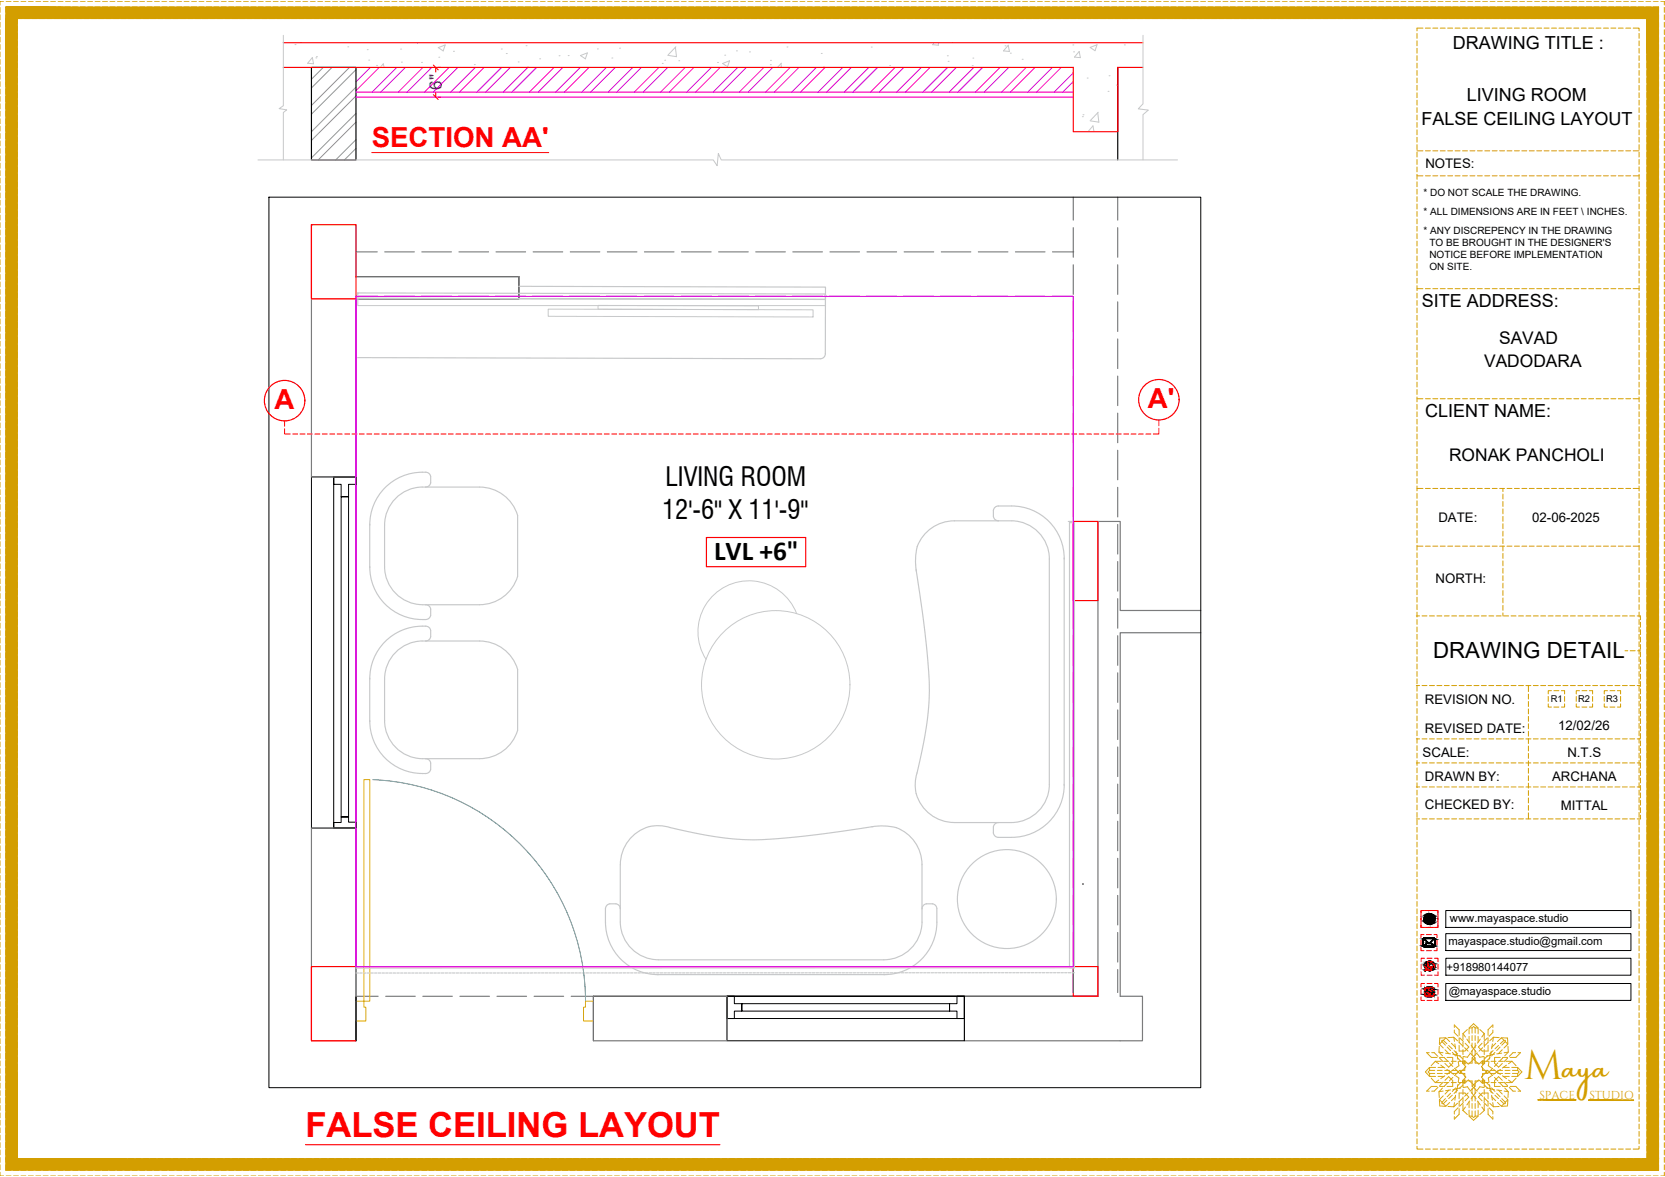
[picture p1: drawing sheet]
<svg xmlns="http://www.w3.org/2000/svg" width="420mm" height="297mm" viewBox="0 0 420 297" stroke-linecap="round" stroke-linejoin="round" font-family="sans-serif">
<defs><g id="words">
<text font-size="10.4" fill="#d39e00" x="384.6" y="272.4">M</text>
<text font-size="8.7" fill="#f00" x="77.1" y="287">FALSE CEILING LAYOUT</text>
<text font-size="7.4" fill="#d39e00" x="394.3" y="272.4">aya</text>
<g font-size="7" fill="#f00">
<text x="93.8" y="37">SECTION AA'</text>
<text x="69.3" y="103.3">A</text>
<text x="289.7" y="103">A'</text>
</g>
<text font-size="6.9" x="180.2" y="141.3">LVL +6&quot;</text>
<g font-size="6.6">
<text x="167.9" y="122.6">LIVING ROOM</text>
<text x="167.1" y="130.9">12'-6'' X 11'-9''</text>
</g>
<text font-size="5.6" x="361.6" y="166">DRAWING DETAIL</text>
<g font-size="4.5">
<text x="366.6" y="12.4">DRAWING TITLE :</text>
<text x="370.2" y="25.5">LIVING ROOM</text>
<text x="358.7" y="31.6">FALSE CEILING LAYOUT</text>
<text x="358.8" y="77.5">SITE ADDRESS:</text>
<text x="359.6" y="105.2">CLIENT NAME:</text>
</g>
<text font-size="4.4" fill="#00f" x="111.5" y="22.7" transform="rotate(-90 111.5 22.7)">6&quot;</text>
<g font-size="4.4">
<text x="378.3" y="86.9">SAVAD</text>
<text x="374.5" y="92.5">VADODARA</text>
<text x="365.7" y="116.4">RONAK PANCHOLI</text>
</g>
<g font-size="3.3">
<text x="359.7" y="42.3">NOTES:</text>
<text x="363" y="131.8">DATE:</text>
<text x="386.7" y="131.8">02-06-2025</text>
<text x="362.3" y="147.2">NORTH:</text>
<text x="359.6" y="177.8">REVISION NO.</text>
<text x="359.6" y="184.9">REVISED DATE:</text>
<text x="393.2" y="184.3">12/02/26</text>
<text x="359" y="191">SCALE:</text>
<text x="395.5" y="190.9">N.T.S</text>
<text x="359.6" y="197.1">DRAWN BY:</text>
<text x="391.7" y="197.2">ARCHANA</text>
<text x="359.6" y="204.1">CHECKED BY:</text>
<text x="393.9" y="204.5">MITTAL</text>
</g>
<g font-size="2.9">
<text x="365.9" y="232.7">www.mayaspace.studio</text>
<text x="365.5" y="238.5">mayaspace.studio@gmail.com</text>
<text x="365" y="245.1">+918980144077</text>
<text x="365.6" y="251">@mayaspace.studio</text>
</g>
<g font-size="2.9" fill="#d39e00">
<text x="388.5" y="277.2">SPACE</text>
<text x="401.1" y="277.2">STUDIO</text>
</g>
<g font-size="2.5">
<text x="359.2" y="49.3">* DO NOT SCALE THE DRAWING.</text>
<text x="359.2" y="54.2">* ALL DIMENSIONS ARE IN FEET \ INCHES.</text>
<text x="359.2" y="58.9">* ANY DISCREPENCY IN THE DRAWING</text>
<text x="360.7" y="62">TO BE BROUGHT IN THE DESIGNER'S</text>
<text x="360.7" y="65">NOTICE BEFORE IMPLEMENTATION</text>
<text x="360.7" y="68.1">ON SITE.</text>
</g>
<g font-size="2.4">
<text x="391.3" y="177.2">R1</text>
<text x="398.2" y="177.2">R2</text>
<text x="405.3" y="177.2">R3</text>
</g>
</g></defs>
<!-- layer: Labelling -->
<g fill="none" stroke="#636466" stroke-width=".25">
<path d="M270.8 49.8v5.8M270.8 57.4v7.5M282.1 49.8v5.8M282.1 57.4v7.5M89.8 74.8h5.3M89.8 63.6h5.4M97 74.8h7.5M97.1 63.6h7.5M106.4 74.8h7.5M106.4 63.6h7.5M115.7 74.8h7.5M115.8 63.6h7.5"/>
<path d="M125.1 74.8h7.5M125.2 63.6h7.5M134.5 74.8h7.4M134.5 63.6h7.5M143.8 74.8h7.5M143.9 63.6h7.5M153.2 74.8h7.5M153.2 63.6h7.5M162.5 74.8h7.5M162.6 63.6h7.5M171.9 74.8h7.5M172 63.6h7.5"/>
<path d="M181.3 74.8h7.5M181.3 63.6h7.5M190.6 74.8h7.5M190.7 63.6h7.5M200 74.8h7.5M200.1 63.6h7.4M209.3 74.8h7.5M209.4 63.6h7.5M218.7 74.8h7.5M218.8 63.6h7.5M228.1 74.8h7.5M228.1 63.6h7.5"/>
<path d="M237.4 74.8h7.5M237.5 63.6h7.5M246.8 74.8h7.5M246.9 63.6h7.5M256.2 74.8h7.4M256.2 63.6h7.5M265.5 74.8h5.3M265.6 63.6h5.4M270.8 66.8v7.5M270.8 76.2v7.5M282.1 66.8v7.5M282.1 76.2v7.5"/>
<path d="M270.8 85.5v7.5M270.8 94.9v7.5M282.1 85.5v7.5M282.1 94.9v7.5M270.8 104.3v7.4M270.8 113.6v7.5M282.1 104.3v7.4M282.1 113.6v7.5M270.8 123v7.5M270.8 132.3v7.5M282.1 123v7.5M282.1 132.3v7.5"/>
<path d="M270.8 141.7v7.5M270.8 151.1v7.5M282.1 141.7v7.5M282.1 151.1v7.5M270.8 160.4v7.5M270.8 169.8v7.5M270.8 179.2v7.4M282.1 160.4v7.5M282.1 169.8v7.5M282.1 179.2v7.4M270.8 188.5v7.5M270.8 197.9v7.5"/>
<path d="M282.1 188.5v7.5M282.1 197.9v7.5M270.8 207.2v7.5M270.8 216.6v7.5M282.1 207.2v7.5M282.1 216.6v7.5M270.8 226v7.4M270.8 235.3v7.5M282.1 226v7.4M282.1 235.3v7.5M89.8 251.4h5.6M97.3 251.4h7.5"/>
<path d="M106.7 251.4h7.5M116 251.4h7.5M125.4 251.4h7.5M134.8 251.4h7.5M144.1 251.4h5.6M270.8 244.7v5.8M282.1 244.7v5.8"/>
</g>
<!-- layer: GROUND FLOOR -->
<path d="M89.8 69.8h41.1v5.6h-41.1v187.3M89.8 120.4h-11.2v88.6h11.2M277.1 251.4h-127.4v11.3" fill="none" stroke="#000" stroke-width=".25"/>
<!-- layer: GROUND FLOOR ( DW_RAIL ) -->
<path d="M84.2 120.4h5.6v88.6h-5.6v-1.4h1.9v-1.4h1.9v-80.8h-1.9v-3.2h-1.9v-1.8h5.6v1.8h-1.8v3.2h-1.9v80.8h1.9v1.3h1.8v1.5h-5.6zM183.4 251.4h60v11.3h-60zM183.4 251.4h60v5.6h-1.9v-1.8h-1.9v-1.9h-52.4v1.9h-1.9v1.8h-1.9v-5.6h1.9v1.9h1.9v1.9h52.4v-1.9h1.9v-1.9h1.9v5.6h-60z" fill="none" stroke="#000" stroke-width=".25"/>
<!-- layer: GROUND FLOOR  ( PLINE ) -->
<path d="M78.6 56.7h11.2v13.1h41.1v5.6h-41.1v45h-11.2zM303 154.1h-20.3v-22.5h-5.6v119.8h-33.7v11.3h44.9v-11.3h-5.6v-91.7h20.3M78.6 209h11.2v53.7h-11.2zM149.7 251.4h33.7v11.3h-33.7z" fill="none" stroke="#767676" stroke-width=".3"/>
<!-- layer: COLUMN -->
<path d="M78.6 56.7h11.2v18.7h-11.2zM78.6 243.9h11.2v18.8h-11.2z" fill="none" stroke="#f00" stroke-width=".3"/>
<!-- layer: AR DOOR -->
<path d="M91.8 196.8h1.5v55.9h-1.5zM89.8 252.7h2v1.5h.5v3.5h-2.5zM147.7 252.7h2v5h-2.5v-3.5h.5z" fill="none" stroke="#ffbf00" stroke-width=".25"/>
<!-- layer: AR ELE-5 -->
<path d="M94.1 196.8a56 56 0 0 1 53.7 55.9" fill="none" stroke="#00b8b8" stroke-width=".25"/>
<!-- layer: FUR -->
<path d="M273.2 223.1h.1" fill="none" stroke="#545454" stroke-width=".25"/>
<!-- layer: Labelling -->
<path d="M270.8 131.6h6.3v20h-6.3zM270.8 243.9h6.3v7.5h-6.3z" fill="none" stroke="#f00" stroke-width=".3"/>
<!-- layer: FURNITURE -->
<g fill="none" stroke="#c7c8ca" stroke-width=".3">
<path d="M90.3 73.9l118 .3v1.4l-118-.3zM130.9 72.3l77.4 .2v3.1l-77.4-.2M208.3 75.6v13.7a1.24 1.24 0 0 1-1.3 1.2l-116.8-.2M93.3 132.3v10.9M100.2 125.4a9.6 9.6 0 0 1 6.3-2.5h14.6a10 10 0 0 1 9.5 7.2v15.4a10 10 0 0 1-9.5 7.1h-14.6a9.6 9.6 0 0 1-9.5-9.6v-10.5a9.6 9.6 0 0 1 3.2-7.1zM108.7 120.3a1.55 1.55 0 0 0-2.1-1.1 13.2 13.2 0 0 0-13.3 13.3M108.7 120.3v1.5a1.25 1.25 0 0 1-1.3 1.1M250.7 128.8v1.5a1.25 1.25 0 0 0 1.2 1.1M250.7 128.8a1.25 1.25 0 0 1 1.2-1.1 16.9 16.9 0 0 1 9.4 1.5 13.2 13.2 0 0 1 7.3 11.9M255.3 131.4h-14.5a9.7 9.7 0 0 0-9.7 11.2l.1 1.5M255.3 131.4a9.6 9.6 0 0 1 9.5 9.7v56.9a9.6 9.6 0 0 1-9.5 9.6h-14.5M269.6 131.6h1.2"/>
<path d="M269.9 131.9h1.2v112.3h-1.2zM93.3 143a13.2 13.2 0 0 0 14.5 13.3 1.25 1.25 0 0 0 .9-1v-1.6a1.25 1.25 0 0 0-1.3-1.1M231.2 143.7a208.1 208.1 0 0 1 3.3 31.5 93 93 0 0 1-3.4 21.3 9.7 9.7 0 0 0 9.7 11.1M268.5 140.8v57.4M93.3 171.2v10.9M100.2 164.2a9.6 9.6 0 0 1 6.3-2.4h14.6a10 10 0 0 1 9.5 7.1v15.4a10 10 0 0 1-9.5 7.2h-14.6a9.6 9.6 0 0 1-9.5-9.7v-10.4a9.6 9.6 0 0 1 3.2-7.2zM107.4 161.8a1.26 1.26 0 0 0 1.3-1.1v-1.6a1.55 1.55 0 0 0-2.1-1.1 13.2 13.2 0 0 0-13.3 13.4M93.3 181.8a13.3 13.3 0 0 0 14.5 13.4 1.25 1.25 0 0 0 .9-1.1v-1.5a1.25 1.25 0 0 0-1.3-1.1M268.6 197.9a13.2 13.2 0 0 1-13.3 13.4h-3.4a1.28 1.28 0 0 1-1.2-1.1v-1.5a1.28 1.28 0 0 1 1.2-1.1M220 208.6a13.3 13.3 0 0 1 7.2 .7 10 10 0 0 1 5.5 8.9v14.5a9.6 9.6 0 0 1-9.7 9.5M220.4 208.6a208 208 0 0 1-31.5 3.3 93.1 93.1 0 0 1-21.3-3.4 9.7 9.7 0 0 0-11.1 9.7v14.5a9.6 9.6 0 0 0 9.7 9.5M156.5 229.3a1.25 1.25 0 0 0-1.1-1.2h-1.5a1.27 1.27 0 0 0-1.1 1.2 17 17 0 0 0 1.4 9.5 13.2 13.2 0 0 0 12 7.2"/>
<path d="M232.7 229.3a1.25 1.25 0 0 1 1.1-1.2h1.5a1.25 1.25 0 0 1 1.1 1.2v3.4M236.4 232.7a13.2 13.2 0 0 1-13.4 13.3M165.9 246h57.4M166.2 242.2h56.8M270.8 244h-181v7.4M271.1 244.2l-181.2 .1"/>
<circle cx="254.1" cy="226.9" r="12.5"/>
</g>
<!-- layer: Labels and Texts -->
<path d="M178.3 135.7h25v7.3h-25z" fill="none" stroke="#f00" stroke-width=".3"/>
<!-- layer: FURNITURE -->
<path d="M67.9 49.8h235.1v224.7h-235.1z" fill="none" stroke="#000" stroke-width=".25"/>
<!-- layer: Dimension -->
<g fill="none" stroke="#e0ac11" stroke-width=".25">
<path d="M367 259.3v-.6l1.2 1.2v1.4M367 259.9v.7l.9 .9M370.3 259.8l-1.1 1M370.7 259.4l1.2-1 1.1 1M371.5 259.4h-.8v1.5M371.5 259.4v1.3M371.9 259.1l-.4 .3M371.9 259.1l.3 .3M372.2 259.4h.8v1.5M372.2 259.4v1.3M373.4 259.8l1.1 1M376.7 259.3v-.6l-1.2 1.2v1.4"/>
<path d="M376.7 259.9v.7l-.9 .9M360.7 265.7h-.7l1.2 1.2h1.4M360.7 269.4l-1 1.1 1 1.1M360.8 270.9v.8h1.4M360.8 270.9h1.3M360.8 270.1l-.4 .4 .4 .4M360.8 270.1h1.3M361.2 272.1l1 1.1M361.3 265.7h.6l1 .9M362.2 273.2h1.5M362.2 267.8h1.5M362.2 267.8l-1 1.2"/>
<path d="M362.2 267.8l.9 .7M362.2 269.4h-1.4v.7M362.6 274.2h-1.4l-1.2 1.2h.7M362.7 270.9h1.2M362.7 270.1h1.2M362.9 274.4l-1 1h-.6M362.9 271.7h1.5M362.9 269.4h1.5M363.1 272.6l-.9 .6M363.1 265.5l.9 1M363.2 264.1l-.1 1.4 1.1 .2M363.2 277.6l.1 1.5 1.5 .1"/>
<path d="M363.3 274.2h1.2M363.3 266.9h1.2M363.3 267l.9 .9M363.6 268.8l1 .7M363.9 262.9l-.7 .6 1 1M363.9 278.2v.3h.3M363.9 262.9l.9 .9M364 274.6l-.9 .9M364.2 275.4l-1.1 .1 .1 1.5M364.2 273.1l-.9 .9M364.2 276.5l-1 1 .7 .7M364.2 262.6l.6-.7 1 1"/>
<path d="M364.2 262.6h-.3v.3M364.2 262.6l.9 .8M364.4 273.2h1.2M364.4 267.8h1.2M364.4 266.9l.9 .9M364.6 270.9h1.2M364.6 270.1h1.2M364.6 271.5l-1 .7M364.6 272.7l1-1 1 1v1.5h-1.5M364.6 264.9l1 1M364.8 277.3l-.9 .9M364.8 261.9l-1.5 .1-.1 1.4"/>
<path d="M364.8 265.8l1.2 .2M365.1 269.9l1.7 1.2M365.1 277.7l-.9 .8M365.1 266.9h1.5v1.4l-1 1-1-.9M365.2 264.2l.8 .9M365.3 273.2l-.9 .9M365.4 261.9l1.5-.1 .1 1M365.6 263.8l.9 .9M365.6 275.1l-1 1M365.7 268.2l.9 .9M365.8 278.2l-1 1-.6-.7M366 275.1l-1.2 .2"/>
<path d="M366 275.9l-.8 .9M366.2 273.2h1.3M366.2 267.8h1.3M366.3 263.3l1 1M366.4 270.9h1.3M366.4 270.1h1.3M366.5 276.4l-.9 .8M366.5 265.6l.8 .9M366.6 271.9l-.9 .9M366.6 266.1l1.1 .1 .2 1.1M366.8 269.9l-1.7 1.2M366.9 261.8l.9 .9"/>
<path d="M366.9 265.1l.9 .9M367 278.3l-.1 1-1.5-.1M367.1 271.4l.8-.9 .4 .4 .4-.4 1.2 1.3-.8 .9M367.1 263.4l.2 1.3M367.3 276.8l-1 1M367.3 276.4l-.2 1.3M367.3 271.5l.9 .6-.2 1M367.3 274.5l-.8 .9M367.4 265.3l.2 1 1 .2M367.8 266.9l.8 1M367.8 278.4l-.9 .9M367.8 275.1l-.9 .9"/>
<path d="M367.9 273.7l-.2 1.1-1.1 .2M367.9 279.6l-.9 .9v.7M368 267.9l.2 1.1-.9 .6M368.1 267.8h1.5v.9M368.2 277.3v-1.4h1.5l1 1-1 .9M368.2 261.9v1.3M368.2 277.9v1.3M368.2 279.8v1.4l-1.2 1.2v-.6M368.2 263.1l.9 .9M368.3 266.4l.9 .9M368.3 270.9h1.3v.8M368.4 262l.9 .8"/>
<path d="M368.6 274.6l-1 .1-.2 1.1M368.6 273.2l-.8 .9M369.1 268.3l.8 .9-1.2 1.3-.4-.4-.4 .4-.8-.9M369.1 277.1l-.9 .9M369.2 266.8v1.5h.8M369.2 267.7h.5v.6h-.6v-.5M369.2 260.8v1.6M369.2 263v1.3M369.2 264.9v1.2M369.2 275v1.2M369.2 276.8v1.3M369.2 278.7v1.5"/>
<path d="M369.2 260.8l.6 .9M369.2 273.8l-.9 .9M369.2 274.5l1.1-.2 .6 .8M369.3 278.3l-.9 .8M369.6 264.4l.9 .9M369.6 272.4v.8h-1.5M369.6 272.7h-.5v.5M369.6 269.3v.8h-1.3M369.6 273.4l.9-.9 1.4 1.3-.4 .3 .4 .4-1 .9M369.7 272.8v.6h-.5M369.7 263.3l1 .9-1 1h-1.5v-1.4M369.8 279.4l-.6 .8"/>
<path d="M370 272.8h-.8v1.5M370.2 262.2l.7 1.1M370.5 275.8l-.9 .9M370.6 272.8h.9v1.3M370.7 261.5v1.5M370.7 278.1v1.5M370.9 277.8l-.7 1.1M370.9 266l-.6 .8-1.1-.2M370.9 265.7l1 .9-.4 .4 .4 .3-1.4 1.3-.9-.9M371.2 263.8l.7 .8M371.3 275.6l.6 .9M371.5 267v1.3h-.9"/>
<path d="M371.5 261.4v1.2M371.5 263.2v1.3M371.5 265.1v1.2M371.5 274.8v1.2M371.5 276.6v1.3M371.5 278.5v1.2M371.9 276.5l.6 .8M371.9 264.6l.6 .9M372.2 261.4v1.2M372.2 263.2v1.3M372.2 265.1v1.2M372.2 267v1.3h.9"/>
<path d="M372.2 274.8v1.2M372.2 276.6v1.3M372.2 278.5v1.2M372.5 275.6l-1.3 1.7M372.5 263.8l-1.2 1.7M372.8 265.7l-.9 .9 .3 .4-.3 .3 1.3 1.3 .9-.9M372.8 266l.6 .8 1.1-.2M372.8 277.8l.8 1.1M373 261.5v1.5M373 278.1v1.5M373.1 272.8h-.9v1.3M373.2 275.8l.9 .9"/>
<path d="M373.6 262.2l-.8 1.1M373.7 272.8h.8v1.5M373.9 279.4l.6 .8M374 263.3l-.9 .9 .9 1h1.5v-1.4M374.1 272.8v.6h.4M374.1 273.4l-.9-.9-1.3 1.3 .3 .3-.3 .4 .9 .9M374.1 272.4v.8h1.5M374.1 272.7h.6v.5M374.1 269.3v.8h1.3M374.1 264.4l-.9 .9M374.4 278.3l.9 .8M374.5 274.5l-1.1-.2-.6 .8"/>
<path d="M374.5 273.8l.9 .9M374.5 266.8v1.5h-.8M374.5 267.7h-.4v.6M374.5 260.8v1.6M374.5 263v1.3M374.5 264.9v1.2M374.5 275v1.2M374.5 276.8v1.3M374.5 278.7v1.5M374.5 260.8l-.6 .9M374.6 277.1l.9 .9M374.7 267.8v.5h-.6"/>
<path d="M374.7 268.3l-.9 .9 1.3 1.3 .3-.4 .4 .4 .9-.9M375.1 274.6l1.1 .1 .1 1.1M375.1 273.2l.9 .9M375.3 262l-.9 .8M375.4 270.9h-1.3v.8M375.4 266.4l-.9 .9M375.5 263.1l-.9 .9M375.5 261.9v1.3M375.5 277.3v-1.4h-1.5l-.9 1 .9 .9M375.5 277.9v1.3M375.5 279.8v1.4l1.2 1.2v-.6M375.6 267.8h-1.5v.9"/>
<path d="M375.8 267.9l-.2 1.1 .8 .6M375.8 279.6l.9 .9v.7M375.9 273.7l.1 1.1 1.1 .2M375.9 275.1l.9 .9M375.9 278.4l1 .9M376 266.9l-.9 1M376 270.9h1.3M376 270.1h1.3M376.3 273.2h1.2M376.3 267.8h1.2M376.3 265.3l-.1 1-1.1 .2M376.4 274.5l.9 .9"/>
<path d="M376.4 276.4l.2 1.3M376.4 271.5l-.8 .6 .2 1M376.5 276.8l.9 1M376.6 263.4l-.2 1.3M376.7 271.4l-.9-.9-.4 .4-.3-.4-1.3 1.3 .9 .9M376.7 278.3l.2 1 1.4-.1M376.8 265.1l-.9 .9M376.9 261.8l-1 .9M376.9 269.9l1.7 1.2M377.1 266.1l-1.1 .1-.1 1.1M377.1 271.9l.9 .9M377.2 276.4l.9 .8"/>
<path d="M377.3 265.6l-.9 .9M377.4 263.3l-.9 1M377.7 275.9l.8 .9M377.7 275.1l1.2 .2M377.9 278.2l1 1 .6-.7M377.9 270.9h1.3M377.9 270.1h1.3M378 268.2l-.9 .9M378.1 275.1l1 1M378.1 273.2h1.3M378.1 267.8h1.3M378.1 263.8l-.9 .9"/>
<path d="M378.3 261.9l-1.4-.1-.2 1M378.4 273.2l.9 .9M378.5 264.2l-.8 .9M378.6 266.9h-1.5v1.4l1.1 1 .9-.9M378.6 277.7l.9 .8M378.6 269.9l-1.7 1.2M378.9 261.9l1.5 .1 .1 1.4M378.9 265.8l-1.2 .2M379 277.3l.8 .9M379.1 264.9l-1 1M379.1 272.7l-.9-1-1.1 1v1.5h1.5M379.1 271.5l1.1 .7"/>
<path d="M379.2 274.2h1.2M379.2 266.9h1.2M379.3 266.9l-.9 .9M379.4 271.7h1.5M379.4 269.4h1.5M379.5 262.6l-.6-.7-1 1M379.5 262.6l-.9 .8M379.5 262.6h.3v.3M379.5 276.5l1 1-.7 .7M379.6 273.1l.8 .9M379.6 275.4l1 .1-.1 1.5M379.7 274.6l.9 .9"/>
<path d="M379.8 270.9h1.2M379.8 270.1h1.2M379.8 262.9l.7 .6-1 1M379.8 278.2v.3h-.3M379.8 262.9l-.8 .9M380 273.2h1.5M380 267.8h1.5M380.2 268.8l-1.1 .7M380.4 267l-.8 .9M380.5 277.6l-.1 1.5-1.5 .1M380.5 264.1l.1 1.4-1 .2M380.6 265.5l-.9 1"/>
<path d="M380.7 272.6l.8 .6M380.9 274.4l.9 1h.6M381.1 274.2h1.4l1.2 1.2h-.6M381.5 269.4h1.5v.7M381.5 267.8l1.1 1.2M381.5 267.8l-.8 .7M381.7 270.9h1.3M381.7 270.1h1.3M382.4 265.7h-.6l-.9 .9M382.6 272.1l-1.1 1.1M383 270.9v.8h-1.5M383 270.1l.3 .4-.3 .4"/>
<path d="M383 269.4l1 1.1-1 1.1M383.1 265.7h.6l-1.2 1.2h-1.4M369.2 280.2l1.1 1.1M370.7 280.2v1.5h.8M370.7 281.7l1.2 1 1.1-1M371.5 280.4v1.3M371.5 281.7l.4 .3M372.2 280.4v1.3M372.2 281.7l-.3 .3M373 280.2v1.5h-.8M374.5 280.2l-1.1 1.1"/>
</g>
<g fill="#d39e00" stroke="#d39e00" stroke-width=".25">
<path d="M1.5 1.8l417 2.9v-2.9zM1.5 1.8l417 2.9h-417z"/>
<path d="M415.6 4.7l2.9 287.7v-287.7zM415.6 4.7l2.9 287.7h-2.9z"/>
<path d="M1.5 4.7l2.9 287.7v-287.7zM1.5 4.7l2.9 287.7h-2.9z"/>
<path d="M1.5 292.4l417 2.9v-2.9zM1.5 292.4l417 2.9h-417z"/>
<path d="M388.2 277.5l9.4 .1v-.1zM388.2 277.5l9.4 .1h-9.4z"/>
<path d="M400.9 277.6l11.3 .1zM400.9 277.6l11.3 .1z"/>
</g>
<g fill="none" stroke="#d39e00" stroke-width=".25">
<path d="M0 1.9v1.2M0 3.7v1.3M0 5.6v1.3M0 7.5v1.2M0 9.4v1.2M0 11.2v1.3M0 13.1v1.3M0 15v1.2M0 16.9v1.2M0 18.7v1.3M.9 .3h-.9v1M1.5 3.7v1.3"/>
<path d="M1.5 5.6v1.3M1.5 7.5v1.2M1.5 9.4v1.2M1.5 11.2v1.3M1.5 13.1v1.3M1.5 15v1.2M1.5 16.9v1.2M1.5 18.7v1.3M1.5 .3h1.3M2.8 1.8h-1.3v1.3M3.4 1.8h1.3M3.4 .3h1.3"/>
<path d="M4.4 6.6v1.2M4.4 8.4v1.3M4.4 10.3v1.3M4.4 12.2v1.2M4.4 14.1v1.2M4.4 15.9v1.3M4.4 17.8v1.2M4.4 19.7v1.2M5.3 1.8h1.2M5.3 .3h1.2M5.6 4.7h-1.2v1.2M6.2 4.7h1.3"/>
<path d="M7.2 1.8h1.2M7.2 .3h1.2M8.1 4.7h1.2M9 1.8h1.3M9 .3h1.3M10 4.7h1.2M10.9 1.8h1.2M10.9 .3h1.2M11.8 4.7h1.3M12.8 1.8h1.2M12.8 .3h1.2M13.7 4.7h1.3"/>
<path d="M14.6 1.8h1.3M14.6 .3h1.3M15.6 4.7h1.2M16.5 1.8h1.3M16.5 .3h1.3M17.5 4.7h1.2M18.4 1.8h1.2M18.4 .3h1.2M19.3 4.7h1.3M20.3 1.8h1.2M20.3 .3h1.2M21.2 4.7h1.2"/>
<path d="M22.1 1.8h1.3M22.1 .3h1.3M23.1 4.7h1.2M24 1.8h1.3M24 .3h1.3M24.9 4.7h1.3M25.9 1.8h1.2M25.9 .3h1.2M26.8 4.7h1.3M27.7 1.8h1.3M27.7 .3h1.3M28.7 4.7h1.2"/>
<path d="M29.6 1.8h1.3M29.6 .3h1.3M30.6 4.7h1.2M31.5 1.8h1.2M31.5 .3h1.2M32.4 4.7h1.3M33.4 1.8h1.2M33.4 .3h1.2M34.3 4.7h1.2M35.2 1.8h1.3M35.2 .3h1.3M36.2 4.7h1.2"/>
<path d="M37.1 1.8h1.3M37.1 .3h1.3M38 4.7h1.3M39 1.8h1.2M39 .3h1.2M39.9 4.7h1.3M40.9 1.8h1.2M40.9 .3h1.2M41.8 4.7h1.2M42.7 1.8h1.3M42.7 .3h1.3M43.7 4.7h1.2"/>
<path d="M44.6 1.8h1.2M44.6 .3h1.2M45.5 4.7h1.3M46.5 1.8h1.2M46.5 .3h1.2M47.4 4.7h1.3M48.3 1.8h1.3M48.3 .3h1.3M49.3 4.7h1.2M50.2 1.8h1.3M50.2 .3h1.3M51.1 4.7h1.3"/>
<path d="M52.1 1.8h1.2M52.1 .3h1.2M53 4.7h1.3M54 1.8h1.2M54 .3h1.2M54.9 4.7h1.2M55.8 1.8h1.3M55.8 .3h1.3M56.8 4.7h1.2M57.7 1.8h1.3M57.7 .3h1.3M58.6 4.7h1.3"/>
<path d="M59.6 1.8h1.2M59.6 .3h1.2M60.5 4.7h1.3M61.5 1.8h1.2M61.5 .3h1.2M62.4 4.7h1.2M63.3 1.8h1.3M63.3 .3h1.3M64.3 4.7h1.2M65.2 1.8h1.2M65.2 .3h1.2M66.1 4.7h1.3"/>
<path d="M67.1 1.8h1.2M67.1 .3h1.2M68 4.7h1.3M68.9 1.8h1.3M68.9 .3h1.3M69.9 4.7h1.2M70.8 1.8h1.3M70.8 .3h1.3M71.8 4.7h1.2M72.7 1.8h1.2M72.7 .3h1.2M73.6 4.7h1.3"/>
<path d="M74.6 1.8h1.2M74.6 .3h1.2M75.5 4.7h1.2M76.4 1.8h1.3M76.4 .3h1.3M77.4 4.7h1.2M78.3 1.8h1.3M78.3 .3h1.3M79.2 4.7h1.3M80.2 1.8h1.2M80.2 .3h1.2M81.1 4.7h1.3"/>
<path d="M82.1 1.8h1.2M82.1 .3h1.2M83 4.7h1.2M83.9 1.8h1.3M83.9 .3h1.3M84.9 4.7h1.2M85.8 1.8h1.2M85.8 .3h1.2M86.7 4.7h1.3M87.7 1.8h1.2M87.7 .3h1.2M88.6 4.7h1.3"/>
<path d="M89.5 1.8h1.3M89.5 .3h1.3M90.5 4.7h1.2M91.4 1.8h1.3M91.4 .3h1.3M92.4 4.7h1.2M93.3 1.8h1.2M93.3 .3h1.2M94.2 4.7h1.3M95.2 1.8h1.2M95.2 .3h1.2M96.1 4.7h1.2"/>
<path d="M97 1.8h1.3M97 .3h1.3M98 4.7h1.2M98.9 1.8h1.3M98.9 .3h1.3M99.8 4.7h1.3M100.8 1.8h1.2M100.8 .3h1.2M101.7 4.7h1.3M102.6 1.8h1.3M102.6 .3h1.3M103.6 4.7h1.2"/>
<path d="M104.5 1.8h1.3M104.5 .3h1.3M105.5 4.7h1.2M106.4 1.8h1.2M106.4 .3h1.2M107.3 4.7h1.3M108.3 1.8h1.2M108.3 .3h1.2M109.2 4.7h1.2M110.1 1.8h1.3M110.1 .3h1.3M111.1 4.7h1.2"/>
<path d="M112 1.8h1.3M112 .3h1.3M112.9 4.7h1.3M113.9 1.8h1.2M113.9 .3h1.2M114.8 4.7h1.3M115.7 1.8h1.3M115.7 .3h1.3M116.7 4.7h1.2M117.6 1.8h1.3M117.6 .3h1.3M118.6 4.7h1.2"/>
<path d="M119.5 1.8h1.2M119.5 .3h1.2M120.4 4.7h1.3M121.4 1.8h1.2M121.4 .3h1.2M122.3 4.7h1.2M123.2 1.8h1.3M123.2 .3h1.3M124.2 4.7h1.2M125.1 1.8h1.3M125.1 .3h1.3M126 4.7h1.3"/>
<path d="M127 1.8h1.2M127 .3h1.2M127.9 4.7h1.3M128.9 1.8h1.2M128.9 .3h1.2M129.8 4.7h1.2M130.7 1.8h1.3M130.7 .3h1.3M131.7 4.7h1.2M132.6 1.8h1.2M132.6 .3h1.2M133.5 4.7h1.3"/>
<path d="M134.5 1.8h1.2M134.5 .3h1.2M135.4 4.7h1.3M136.3 1.8h1.3M136.3 .3h1.3M137.3 4.7h1.2M138.2 1.8h1.3M138.2 .3h1.3M139.2 4.7h1.2M140.1 1.8h1.2M140.1 .3h1.2M141 4.7h1.3"/>
<path d="M142 1.8h1.2M142 .3h1.2M142.9 4.7h1.2M143.8 1.8h1.3M143.8 .3h1.3M144.8 4.7h1.2M145.7 1.8h1.3M145.7 .3h1.3M146.6 4.7h1.3M147.6 1.8h1.2M147.6 .3h1.2M148.5 4.7h1.3"/>
<path d="M149.5 1.8h1.2M149.5 .3h1.2M150.4 4.7h1.2M151.3 1.8h1.3M151.3 .3h1.3M152.3 4.7h1.2M153.2 1.8h1.2M153.2 .3h1.2M154.1 4.7h1.3M155.1 1.8h1.2M155.1 .3h1.2M156 4.7h1.3"/>
<path d="M156.9 1.8h1.3M156.9 .3h1.3M157.9 4.7h1.2M158.8 1.8h1.3M158.8 .3h1.3M159.8 4.7h1.2M160.7 1.8h1.2M160.7 .3h1.2M161.6 4.7h1.3M162.6 1.8h1.2M162.6 .3h1.2M163.5 4.7h1.2"/>
<path d="M164.4 1.8h1.3M164.4 .3h1.3M165.4 4.7h1.2M166.3 1.8h1.3M166.3 .3h1.3M167.2 4.7h1.3M168.2 1.8h1.2M168.2 .3h1.2M169.1 4.7h1.3M170.1 1.8h1.2M170.1 .3h1.2M171 4.7h1.2"/>
<path d="M171.9 1.8h1.3M171.9 .3h1.3M172.9 4.7h1.2M173.8 1.8h1.2M173.8 .3h1.2M174.7 4.7h1.3M175.7 1.8h1.2M175.7 .3h1.2M176.6 4.7h1.3M177.5 1.8h1.3M177.5 .3h1.3M178.5 4.7h1.2"/>
<path d="M179.4 1.8h1.3M179.4 .3h1.3M180.4 4.7h1.2M181.3 1.8h1.2M181.3 .3h1.2M182.2 4.7h1.3M183.2 1.8h1.2M183.2 .3h1.2M184.1 4.7h1.2M185 1.8h1.3M185 .3h1.3M186 4.7h1.2"/>
<path d="M186.9 1.8h1.3M186.9 .3h1.3M187.8 4.7h1.3M188.8 1.8h1.2M188.8 .3h1.2M189.7 4.7h1.3M190.6 1.8h1.3M190.6 .3h1.3M191.6 4.7h1.2M192.5 1.8h1.3M192.5 .3h1.3M193.5 4.7h1.2"/>
<path d="M194.4 1.8h1.2M194.4 .3h1.2M195.3 4.7h1.3M196.3 1.8h1.2M196.3 .3h1.2M197.2 4.7h1.2M198.1 1.8h1.3M198.1 .3h1.3M199.1 4.7h1.2M200 1.8h1.3M200 .3h1.3M200.9 4.7h1.3"/>
<path d="M201.9 1.8h1.2M201.9 .3h1.2M202.8 4.7h1.3M203.8 1.8h1.2M203.8 .3h1.2M204.7 4.7h1.2M205.6 1.8h1.3M205.6 .3h1.3M206.6 4.7h1.2M207.5 1.8h1.2M207.5 .3h1.2M208.4 4.7h1.3"/>
<path d="M209.4 1.8h1.2M209.4 .3h1.2M210.3 4.7h1.3M211.2 1.8h1.3M211.2 .3h1.3M212.2 4.7h1.2M213.1 1.8h1.3M213.1 .3h1.3M214 4.7h1.3M215 1.8h1.2M215 .3h1.2M215.9 4.7h1.3"/>
<path d="M216.9 1.8h1.2M216.9 .3h1.2M217.8 4.7h1.2M218.7 1.8h1.3M218.7 .3h1.3M219.7 4.7h1.2M220.6 1.8h1.2M220.6 .3h1.2M221.5 4.7h1.3M222.5 1.8h1.2M222.5 .3h1.2M223.4 4.7h1.3"/>
<path d="M224.3 1.8h1.3M224.3 .3h1.3M225.3 4.7h1.2M226.2 1.8h1.3M226.2 .3h1.3M227.2 4.7h1.2M228.1 1.8h1.2M228.1 .3h1.2M229 4.7h1.3M230 1.8h1.2M230 .3h1.2M230.9 4.7h1.3"/>
<path d="M231.8 1.8h1.3M231.8 .3h1.3M232.8 4.7h1.2M233.7 1.8h1.3M233.7 .3h1.3M234.6 4.7h1.3M235.6 1.8h1.2M235.6 .3h1.2M236.5 4.7h1.3M237.5 1.8h1.2M237.5 .3h1.2M238.4 4.7h1.2"/>
<path d="M239.3 1.8h1.3M239.3 .3h1.3M240.3 4.7h1.2M241.2 1.8h1.3M241.2 .3h1.3M242.1 4.7h1.3M243.1 1.8h1.2M243.1 .3h1.2M244 4.7h1.3M244.9 1.8h1.3M244.9 .3h1.3M245.9 4.7h1.2"/>
<path d="M246.8 1.8h1.3M246.8 .3h1.3M247.8 4.7h1.2M248.7 1.8h1.2M248.7 .3h1.2M249.6 4.7h1.3M250.6 1.8h1.2M250.6 .3h1.2M251.5 4.7h1.3M252.4 1.8h1.3M252.4 .3h1.3M253.4 4.7h1.2"/>
<path d="M254.3 1.8h1.3M254.3 .3h1.3M255.2 4.7h1.3M256.2 1.8h1.2M256.2 .3h1.2M257.1 4.7h1.3M258.1 1.8h1.2M258.1 .3h1.2M259 4.7h1.2M259.9 1.8h1.3M259.9 .3h1.3M260.9 4.7h1.2"/>
<path d="M261.8 1.8h1.2M261.8 .3h1.2M262.7 4.7h1.3M263.7 1.8h1.2M263.7 .3h1.2M264.6 4.7h1.3M265.5 1.8h1.3M265.5 .3h1.3M266.5 4.7h1.2M267.4 1.8h1.3M267.4 .3h1.3M268.4 4.7h1.2"/>
<path d="M269.3 1.8h1.2M269.3 .3h1.2M270.2 4.7h1.3M271.2 1.8h1.2M271.2 .3h1.2M272.1 4.7h1.2M273 1.8h1.3M273 .3h1.3M274 4.7h1.2M274.9 1.8h1.3M274.9 .3h1.3M275.8 4.7h1.3"/>
<path d="M276.8 1.8h1.2M276.8 .3h1.2M277.7 4.7h1.3M278.6 1.8h1.3M278.6 .3h1.3M279.6 4.7h1.2M280.5 1.8h1.3M280.5 .3h1.3M281.5 4.7h1.2M282.4 1.8h1.2M282.4 .3h1.2M283.3 4.7h1.3"/>
<path d="M284.3 1.8h1.2M284.3 .3h1.2M285.2 4.7h1.2M286.1 1.8h1.3M286.1 .3h1.3M287.1 4.7h1.2M288 1.8h1.3M288 .3h1.3M288.9 4.7h1.3M289.9 1.8h1.2M289.9 .3h1.2M290.8 4.7h1.3"/>
<path d="M291.8 1.8h1.2M291.8 .3h1.2M292.7 4.7h1.2M293.6 1.8h1.3M293.6 .3h1.3M294.6 4.7h1.2M295.5 1.8h1.2M295.5 .3h1.2M296.4 4.7h1.3M297.4 1.8h1.2M297.4 .3h1.2M298.3 4.7h1.3"/>
<path d="M299.2 1.8h1.3M299.2 .3h1.3M300.2 4.7h1.2M301.1 1.8h1.3M301.1 .3h1.3M302 4.7h1.3M303 1.8h1.2M303 .3h1.2M303.9 4.7h1.3M304.9 1.8h1.2M304.9 .3h1.2M305.8 4.7h1.2"/>
<path d="M306.7 1.8h1.3M306.7 .3h1.3M307.7 4.7h1.2M308.6 1.8h1.3M308.6 .3h1.3M309.5 4.7h1.3M310.5 1.8h1.2M310.5 .3h1.2M311.4 4.7h1.3M312.3 1.8h1.3M312.3 .3h1.3M313.3 4.7h1.2"/>
<path d="M314.2 1.8h1.3M314.2 .3h1.3M315.2 4.7h1.2M316.1 1.8h1.2M316.1 .3h1.2M317 4.7h1.3M318 1.8h1.2M318 .3h1.2M318.9 4.7h1.3M319.8 1.8h1.3M319.8 .3h1.3M320.8 4.7h1.2"/>
<path d="M321.7 1.8h1.3M321.7 .3h1.3M322.7 4.7h1.2M323.6 1.8h1.2M323.6 .3h1.2M324.5 4.7h1.3M325.5 1.8h1.2M325.5 .3h1.2M326.4 4.7h1.2M327.3 1.8h1.3M327.3 .3h1.3M328.3 4.7h1.2"/>
<path d="M329.2 1.8h1.3M329.2 .3h1.3M330.1 4.7h1.3M331.1 1.8h1.2M331.1 .3h1.2M332 4.7h1.3M333 1.8h1.2M333 .3h1.2M333.9 4.7h1.2M334.8 1.8h1.3M334.8 .3h1.3M335.8 4.7h1.2"/>
<path d="M336.7 1.8h1.2M336.7 .3h1.2M337.6 4.7h1.3M338.6 1.8h1.2M338.6 .3h1.2M339.5 4.7h1.3M340.4 1.8h1.3M340.4 .3h1.3M341.4 4.7h1.2M342.3 1.8h1.3M342.3 .3h1.3M343.2 4.7h1.3"/>
<path d="M344.2 1.8h1.2M344.2 .3h1.2M345.1 4.7h1.3M346.1 1.8h1.2M346.1 .3h1.2M347 4.7h1.2M347.9 1.8h1.3M347.9 .3h1.3M348.9 4.7h1.2M349.8 1.8h1.2M349.8 .3h1.2M350.7 4.7h1.3"/>
<path d="M351.7 1.8h1.2M351.7 .3h1.2M352.6 4.7h1.3M353.5 1.8h1.3M353.5 .3h1.3M354.5 4.7h1.2M355.4 1.8h1.3M355.4 .3h1.3M356.4 4.7h1.2M357.3 1.8h1.2M357.3 .3h1.2M357.6 8.4v1.3"/>
<path d="M357.6 10.3v1.3M357.6 12.2v1.2M357.6 14.1v1.2M357.6 15.9v1.3M357.6 17.8v1.2M357.6 19.7v1.2M358.2 4.7h1.3M359.1 7.1h-1.5v.7M359.2 1.8h1.2M359.2 .3h1.2M359.7 7.1h1.2M360.1 4.7h1.2"/>
<path d="M361 1.8h1.3M361 .3h1.3M361.6 7.1h1.2M362 4.7h1.2M362.9 1.8h1.3M362.9 .3h1.3M363.4 7.1h1.3M363.8 4.7h1.3M364.8 1.8h1.2M364.8 .3h1.2M365.3 7.1h1.3M365.7 4.7h1.3"/>
<path d="M366.6 1.8h1.3M366.6 .3h1.3M367.2 7.1h1.2M367.6 4.7h1.2M368.5 1.8h1.3M368.5 .3h1.3M369.1 7.1h1.2M369.5 4.7h1.2M370.4 1.8h1.2M370.4 .3h1.2M370.9 7.1h1.3M371.3 4.7h1.3"/>
<path d="M372.3 1.8h1.2M372.3 .3h1.2M372.8 7.1h1.3M373.2 4.7h1.2M374.1 1.8h1.3M374.1 .3h1.3M374.7 7.1h1.2M375.1 4.7h1.2M376 1.8h1.3M376 .3h1.3M376.6 7.1h1.2M376.9 4.7h1.3"/>
<path d="M377.9 1.8h1.2M377.9 .3h1.2M378.4 7.1h1.3M378.8 4.7h1.3M379.8 1.8h1.2M379.8 .3h1.2M380.3 7.1h1.2M380.7 4.7h1.2M381.6 1.8h1.3M381.6 .3h1.3M382.2 7.1h1.2M382.6 4.7h1.2"/>
<path d="M383.5 1.8h1.2M383.5 .3h1.2M384 7.1h1.3M384.4 4.7h1.3M385.4 1.8h1.2M385.4 .3h1.2M385.9 7.1h1.3M386.3 4.7h1.3M387.2 1.8h1.3M387.2 .3h1.3M387.8 7.1h1.2M388.2 4.7h1.2"/>
<path d="M389.1 1.8h1.3M389.1 .3h1.3M389.7 7.1h1.2M390.1 4.7h1.2M391 1.8h1.2M391 .3h1.2M391.5 7.1h1.3M391.9 4.7h1.3M392.9 1.8h1.2M392.9 .3h1.2M393.4 7.1h1.3M393.8 4.7h1.2"/>
<path d="M394.7 1.8h1.3M394.7 .3h1.3M395.3 7.1h1.2M395.7 4.7h1.2M396.6 1.8h1.3M396.6 .3h1.3M397.2 7.1h1.2M397.5 4.7h1.3M398.5 1.8h1.2M398.5 .3h1.2M399 7.1h1.3M399.4 4.7h1.3"/>
<path d="M400.4 1.8h1.2M400.4 .3h1.2M400.9 7.1h1.2M401.3 4.7h1.2M402.2 1.8h1.3M402.2 .3h1.3M402.8 7.1h1.2M403.2 4.7h1.2M404.1 1.8h1.2M404.1 .3h1.2M404.6 7.1h1.3M405 4.7h1.3"/>
<path d="M406 1.8h1.2M406 .3h1.2M406.5 7.1h1.3M406.9 4.7h1.3M407.8 1.8h1.3M407.8 .3h1.3M408.4 7.1h1.2M408.8 4.7h1.2M409.7 1.8h1.3M409.7 .3h1.3M410.3 7.1h1.2M410.7 4.7h1.2"/>
<path d="M411.6 1.8h1.2M411.6 .3h1.2M412.1 7.1h1.5v.7M412.5 4.7h1.3M413.5 1.8h1.2M413.5 .3h1.2M413.6 8.4v1.3M413.6 10.3v1.3M413.6 12.2v1.2M413.6 14.1v1.2M413.6 15.9v1.3M413.6 17.8v1.2"/>
<path d="M413.6 19.7v1.2M414.4 4.7h1.2v1.2M415.3 1.8h1.3M415.3 .3h1.3M415.6 6.6v1.2M415.6 8.4v1.3M415.6 10.3v1.3M415.6 12.2v1.2M415.6 14.1v1.2M415.6 15.9v1.3M415.6 17.8v1.2M415.6 19.7v1.2"/>
<path d="M417.2 1.8h1.3v1.3M417.2 .3h1.3M418.5 3.7v1.3M418.5 5.6v1.3M418.5 7.5v1.2M418.5 9.4v1.2M418.5 11.2v1.3M418.5 13.1v1.3M418.5 15v1.2M418.5 16.9v1.2M418.5 18.7v1.3M419.1 .3h.9v1"/>
<path d="M420 1.9v1.2M420 3.7v1.3M420 5.6v1.3M420 7.5v1.2M420 9.4v1.2M420 11.2v1.3M420 13.1v1.3M420 15v1.2M420 16.9v1.2M420 18.7v1.3M0 20.6v1.3M0 22.5v1.2"/>
<path d="M0 24.3v1.3M0 26.2v1.3M0 28.1v1.2M0 30v1.2M0 31.8v1.3M0 33.7v1.3M0 35.6v1.2M0 37.5v1.2M0 39.3v1.3M1.5 20.6v1.3M1.5 22.5v1.2M1.5 24.3v1.3"/>
<path d="M1.5 26.2v1.3M1.5 28.1v1.2M1.5 30v1.2M1.5 31.8v1.3M1.5 33.7v1.3M1.5 35.6v1.2M1.5 37.5v1.2M1.5 39.3v1.3M4.4 21.5v1.3M4.4 23.4v1.3M4.4 25.3v1.2M4.4 27.2v1.2"/>
<path d="M4.4 29v1.3M4.4 30.9v1.2M4.4 32.8v1.2M4.4 34.6v1.3M4.4 36.5v1.3M4.4 38.4v1.2M357.6 38.1h1.5M357.6 21.5v1.3M357.6 23.4v1.3M357.6 25.3v1.2M357.6 27.2v1.2M357.6 29v1.3"/>
<path d="M357.6 30.9v1.2M357.6 32.8v1.2M357.6 34.6v1.3M357.6 36.5v1.3M357.6 38.4v1.2M359.7 38.1h1.2M361.6 38.1h1.2M363.4 38.1h1.3M365.3 38.1h1.3M367.2 38.1h1.2M369.1 38.1h1.2M370.9 38.1h1.3"/>
<path d="M372.8 38.1h1.3M374.7 38.1h1.2M376.6 38.1h1.2M378.4 38.1h1.3M380.3 38.1h1.2M382.2 38.1h1.2M384 38.1h1.3M385.9 38.1h1.3M387.8 38.1h1.2M389.7 38.1h1.2M391.5 38.1h1.3M393.4 38.1h1.3"/>
<path d="M395.3 38.1h1.2M397.2 38.1h1.2M399 38.1h1.3M400.9 38.1h1.2M402.8 38.1h1.2M404.6 38.1h1.3M406.5 38.1h1.3M408.4 38.1h1.2M410.3 38.1h1.2M412.1 38.1h1.5M413.6 21.5v1.3M413.6 23.4v1.3"/>
<path d="M413.6 25.3v1.2M413.6 27.2v1.2M413.6 29v1.3M413.6 30.9v1.2M413.6 32.8v1.2M413.6 34.6v1.3M413.6 36.5v1.3M413.6 38.4v1.2M415.6 21.5v1.3M415.6 23.4v1.3M415.6 25.3v1.2M415.6 27.2v1.2"/>
<path d="M415.6 29v1.3M415.6 30.9v1.2M415.6 32.8v1.2M415.6 34.6v1.3M415.6 36.5v1.3M415.6 38.4v1.2M418.5 20.6v1.3M418.5 22.5v1.2M418.5 24.3v1.3M418.5 26.2v1.3M418.5 28.1v1.2M418.5 30v1.2"/>
<path d="M418.5 31.8v1.3M418.5 33.7v1.3M418.5 35.6v1.2M418.5 37.5v1.2M418.5 39.3v1.3M420 20.6v1.3M420 22.5v1.2M420 24.3v1.3M420 26.2v1.3M420 28.1v1.2M420 30v1.2M420 31.8v1.3"/>
<path d="M420 33.7v1.3M420 35.6v1.2M420 37.5v1.2M420 39.3v1.3M0 41.2v1.2M0 43.1v1.2M0 44.9v1.3M0 46.8v1.3M0 48.7v1.2M0 50.6v1.2M0 52.4v1.3M0 54.3v1.2"/>
<path d="M0 56.2v1.2M0 58v1.3M0 59.9v1.3M1.5 41.2v1.2M1.5 43.1v1.2M1.5 44.9v1.3M1.5 46.8v1.3M1.5 48.7v1.2M1.5 50.6v1.2M1.5 52.4v1.3M1.5 54.3v1.2M1.5 56.2v1.2"/>
<path d="M1.5 58v1.3M1.5 59.9v1.3M4.4 40.3v1.2M4.4 42.1v1.3M4.4 44v1.3M4.4 45.9v1.2M4.4 47.7v1.3M4.4 49.6v1.3M4.4 51.5v1.2M4.4 53.4v1.2M4.4 55.2v1.3M4.4 57.1v1.3"/>
<path d="M4.4 59v1.2M357.6 44.4h1.5M357.6 40.3v1.2M357.6 42.1v1.3M357.6 44v1.3M357.6 45.9v1.2M357.6 47.7v1.3M357.6 49.6v1.3M357.6 51.5v1.2M357.6 53.4v1.2M357.6 55.2v1.3M357.6 57.1v1.3"/>
<path d="M357.6 59v1.2M359.7 44.4h1.2M361.6 44.4h1.2M363.4 44.4h1.3M365.3 44.4h1.3M367.2 44.4h1.2M369.1 44.4h1.2M370.9 44.4h1.3M372.8 44.4h1.3M374.7 44.4h1.2M376.6 44.4h1.2M378.4 44.4h1.3"/>
<path d="M380.3 44.4h1.2M382.2 44.4h1.2M384 44.4h1.3M385.9 44.4h1.3M387.8 44.4h1.2M389.7 44.4h1.2M391.5 44.4h1.3M393.4 44.4h1.3M395.3 44.4h1.2M397.2 44.4h1.2M399 44.4h1.3M400.9 44.4h1.2"/>
<path d="M402.8 44.4h1.2M404.6 44.4h1.3M406.5 44.4h1.3M408.4 44.4h1.2M410.3 44.4h1.2M412.1 44.4h1.5M413.6 40.3v1.2M413.6 42.1v1.3M413.6 44v1.3M413.6 45.9v1.2M413.6 47.7v1.3M413.6 49.6v1.3"/>
<path d="M413.6 51.5v1.2M413.6 53.4v1.2M413.6 55.2v1.3M413.6 57.1v1.3M413.6 59v1.2M415.6 40.3v1.2M415.6 42.1v1.3M415.6 44v1.3M415.6 45.9v1.2M415.6 47.7v1.3M415.6 49.6v1.3M415.6 51.5v1.2"/>
<path d="M415.6 53.4v1.2M415.6 55.2v1.3M415.6 57.1v1.3M415.6 59v1.2M418.5 41.2v1.2M418.5 43.1v1.2M418.5 44.9v1.3M418.5 46.8v1.3M418.5 48.7v1.2M418.5 50.6v1.2M418.5 52.4v1.3M418.5 54.3v1.2"/>
<path d="M418.5 56.2v1.2M418.5 58v1.3M418.5 59.9v1.3M420 41.2v1.2M420 43.1v1.2M420 44.9v1.3M420 46.8v1.3M420 48.7v1.2M420 50.6v1.2M420 52.4v1.3M420 54.3v1.2M420 56.2v1.2"/>
<path d="M420 58v1.3M420 59.9v1.3M0 61.8v1.2M0 63.7v1.2M0 65.5v1.3M0 67.4v1.3M0 69.3v1.2M0 71.1v1.3M0 73v1.3M0 74.9v1.2M0 76.8v1.2M0 78.6v1.3"/>
<path d="M1.5 61.8v1.2M1.5 63.7v1.2M1.5 65.5v1.3M1.5 67.4v1.3M1.5 69.3v1.2M1.5 71.1v1.3M1.5 73v1.3M1.5 74.9v1.2M1.5 76.8v1.2M1.5 78.6v1.3M4.4 60.9v1.2M4.4 62.7v1.3"/>
<path d="M4.4 64.6v1.2M4.4 66.5v1.2M4.4 68.3v1.3M4.4 70.2v1.3M4.4 72.1v1.2M4.4 74v1.2M4.4 75.8v1.3M4.4 77.7v1.3M4.4 79.6v1.2M357.6 60.9v1.2M357.6 62.7v1.3M357.6 64.6v1.2"/>
<path d="M357.6 66.5v1.2M357.6 68.3v1.3M357.6 70.2v1.3M357.6 72.1v1.2M357.6 74v1.2M357.6 75.8v1.3M357.6 77.7v1.3M357.6 79.6v1.2M357.6 72.9h1.5M359.7 72.9h1.2M361.6 72.9h1.2M363.4 72.9h1.3"/>
<path d="M365.3 72.9h1.3M367.2 72.9h1.2M369.1 72.9h1.2M370.9 72.9h1.3M372.8 72.9h1.3M374.7 72.9h1.2M376.6 72.9h1.2M378.4 72.9h1.3M380.3 72.9h1.2M382.2 72.9h1.2M384 72.9h1.3M385.9 72.9h1.3"/>
<path d="M387.8 72.9h1.2M389.7 72.9h1.2M391.5 72.9h1.3M393.4 72.9h1.3M395.3 72.9h1.2M397.2 72.9h1.2M399 72.9h1.3M400.9 72.9h1.2M402.8 72.9h1.2M404.6 72.9h1.3M406.5 72.9h1.3M408.4 72.9h1.2"/>
<path d="M410.3 72.9h1.2M412.1 72.9h1.5M413.6 60.9v1.2M413.6 62.7v1.3M413.6 64.6v1.2M413.6 66.5v1.2M413.6 68.3v1.3M413.6 70.2v1.3M413.6 72.1v1.2M413.6 74v1.2M413.6 75.8v1.3M413.6 77.7v1.3"/>
<path d="M413.6 79.6v1.2M415.6 60.9v1.2M415.6 62.7v1.3M415.6 64.6v1.2M415.6 66.5v1.2M415.6 68.3v1.3M415.6 70.2v1.3M415.6 72.1v1.2M415.6 74v1.2M415.6 75.8v1.3M415.6 77.7v1.3M415.6 79.6v1.2"/>
<path d="M418.5 61.8v1.2M418.5 63.7v1.2M418.5 65.5v1.3M418.5 67.4v1.3M418.5 69.3v1.2M418.5 71.1v1.3M418.5 73v1.3M418.5 74.9v1.2M418.5 76.8v1.2M418.5 78.6v1.3M420 61.8v1.2M420 63.7v1.2"/>
<path d="M420 65.5v1.3M420 67.4v1.3M420 69.3v1.2M420 71.1v1.3M420 73v1.3M420 74.9v1.2M420 76.8v1.2M420 78.6v1.3M0 80.5v1.3M0 82.4v1.2M0 84.3v1.2M0 86.1v1.3"/>
<path d="M0 88v1.3M0 89.9v1.2M0 91.8v1.2M0 93.6v1.3M0 95.5v1.2M0 97.4v1.2M0 99.2v1.3M1.5 80.5v1.3M1.5 82.4v1.2M1.5 84.3v1.2M1.5 86.1v1.3M1.5 88v1.3"/>
<path d="M1.5 89.9v1.2M1.5 91.8v1.2M1.5 93.6v1.3M1.5 95.5v1.2M1.5 97.4v1.2M1.5 99.2v1.3M4.4 81.4v1.3M4.4 83.3v1.3M4.4 85.2v1.2M4.4 87.1v1.2M4.4 88.9v1.3M4.4 90.8v1.3"/>
<path d="M4.4 92.7v1.2M4.4 94.6v1.2M4.4 96.4v1.3M4.4 98.3v1.3M357.6 81.4v1.3M357.6 83.3v1.3M357.6 85.2v1.2M357.6 87.1v1.2M357.6 88.9v1.3M357.6 90.8v1.3M357.6 92.7v1.2M357.6 94.6v1.2"/>
<path d="M357.6 96.4v1.3M357.6 98.3v1.3M413.6 81.4v1.3M413.6 83.3v1.3M413.6 85.2v1.2M413.6 87.1v1.2M413.6 88.9v1.3M413.6 90.8v1.3M413.6 92.7v1.2M413.6 94.6v1.2M413.6 96.4v1.3M413.6 98.3v1.3"/>
<path d="M415.6 81.4v1.3M415.6 83.3v1.3M415.6 85.2v1.2M415.6 87.1v1.2M415.6 88.9v1.3M415.6 90.8v1.3M415.6 92.7v1.2M415.6 94.6v1.2M415.6 96.4v1.3M415.6 98.3v1.3M418.5 80.5v1.3M418.5 82.4v1.2"/>
<path d="M418.5 84.3v1.2M418.5 86.1v1.3M418.5 88v1.3M418.5 89.9v1.2M418.5 91.8v1.2M418.5 93.6v1.3M418.5 95.5v1.2M418.5 97.4v1.2M418.5 99.2v1.3M420 80.5v1.3M420 82.4v1.2M420 84.3v1.2"/>
<path d="M420 86.1v1.3M420 88v1.3M420 89.9v1.2M420 91.8v1.2M420 93.6v1.3M420 95.5v1.2M420 97.4v1.2M420 99.2v1.3M0 101.1v1.3M0 103v1.2M0 104.9v1.2M0 106.7v1.3"/>
<path d="M0 108.6v1.3M0 110.5v1.2M0 112.3v1.3M0 114.2v1.3M0 116.1v1.2M0 118v1.2M0 119.8v1.3M1.5 101.1v1.3M1.5 103v1.2M1.5 104.9v1.2M1.5 106.7v1.3M1.5 108.6v1.3"/>
<path d="M1.5 110.5v1.2M1.5 112.3v1.3M1.5 114.2v1.3M1.5 116.1v1.2M1.5 118v1.2M1.5 119.8v1.3M4.4 100.2v1.2M4.4 102.1v1.2M4.4 103.9v1.3M4.4 105.8v1.2M4.4 107.7v1.2M4.4 109.5v1.3"/>
<path d="M4.4 111.4v1.3M4.4 113.3v1.2M4.4 115.2v1.2M4.4 117v1.3M4.4 118.9v1.2M357.6 100.2v1.2M357.6 102.1v1.2M357.6 103.9v1.3M357.6 105.8v1.2M357.6 107.7v1.2M357.6 109.5v1.3M357.6 111.4v1.3"/>
<path d="M357.6 113.3v1.2M357.6 115.2v1.2M357.6 117v1.3M357.6 118.9v1.2M357.6 100.6h1.5M359.7 100.6h1.2M361.6 100.6h1.2M363.4 100.6h1.3M365.3 100.6h1.3M367.2 100.6h1.2M369.1 100.6h1.2M370.9 100.6h1.3"/>
<path d="M372.8 100.6h1.3M374.7 100.6h1.2M376.6 100.6h1.2M378.4 100.6h1.3M380.3 100.6h1.2M382.2 100.6h1.2M384 100.6h1.3M385.9 100.6h1.3M387.8 100.6h1.2M389.7 100.6h1.2M391.5 100.6h1.3M393.4 100.6h1.3"/>
<path d="M395.3 100.6h1.2M397.2 100.6h1.2M399 100.6h1.3M400.9 100.6h1.2M402.8 100.6h1.2M404.6 100.6h1.3M406.5 100.6h1.3M408.4 100.6h1.2M410.3 100.6h1.2M412.1 100.6h1.5M413.6 100.2v1.2M413.6 102.1v1.2"/>
<path d="M413.6 103.9v1.3M413.6 105.8v1.2M413.6 107.7v1.2M413.6 109.5v1.3M413.6 111.4v1.3M413.6 113.3v1.2M413.6 115.2v1.2M413.6 117v1.3M413.6 118.9v1.2M415.6 100.2v1.2M415.6 102.1v1.2M415.6 103.9v1.3"/>
<path d="M415.6 105.8v1.2M415.6 107.7v1.2M415.6 109.5v1.3M415.6 111.4v1.3M415.6 113.3v1.2M415.6 115.2v1.2M415.6 117v1.3M415.6 118.9v1.2M418.5 101.1v1.3M418.5 103v1.2M418.5 104.9v1.2M418.5 106.7v1.3"/>
<path d="M418.5 108.6v1.3M418.5 110.5v1.2M418.5 112.3v1.3M418.5 114.2v1.3M418.5 116.1v1.2M418.5 118v1.2M418.5 119.8v1.3M420 101.1v1.3M420 103v1.2M420 104.9v1.2M420 106.7v1.3M420 108.6v1.3"/>
<path d="M420 110.5v1.2M420 112.3v1.3M420 114.2v1.3M420 116.1v1.2M420 118v1.2M420 119.8v1.3M0 121.7v1.3M0 123.6v1.2M0 125.5v1.2M0 127.3v1.3M0 129.2v1.2M0 131.1v1.2"/>
<path d="M0 132.9v1.3M0 134.8v1.3M0 136.7v1.2M0 138.6v1.2M1.5 121.7v1.3M1.5 123.6v1.2M1.5 125.5v1.2M1.5 127.3v1.3M1.5 129.2v1.2M1.5 131.1v1.2M1.5 132.9v1.3M1.5 134.8v1.3"/>
<path d="M1.5 136.7v1.2M1.5 138.6v1.2M4.4 120.8v1.2M4.4 122.6v1.3M4.4 124.5v1.3M4.4 126.4v1.2M4.4 128.3v1.2M4.4 130.1v1.3M4.4 132v1.3M4.4 133.9v1.2M4.4 135.7v1.3M4.4 137.6v1.3"/>
<path d="M4.4 139.5v1.2M357.6 120.8v1.2M357.6 122.6v1.3M357.6 124.5v1.3M357.6 126.4v1.2M357.6 128.3v1.2M357.6 130.1v1.3M357.6 132v1.3M357.6 133.9v1.2M357.6 135.7v1.3M357.6 137.6v1.3M357.6 139.5v1.2"/>
<path d="M357.6 123.3h1.5M357.6 137.8h1.5M359.7 123.3h1.2M359.7 137.8h1.2M361.6 123.3h1.2M361.6 137.8h1.2M363.4 123.3h1.3M363.4 137.8h1.3M365.3 123.3h1.3M365.3 137.8h1.3M367.2 123.3h1.2M367.2 137.8h1.2"/>
<path d="M369.1 123.3h1.2M369.1 137.8h1.2M370.9 123.3h1.3M370.9 137.8h1.3M372.8 123.3h1.3M372.8 137.8h1.3M374.7 123.3h1.2M374.7 137.8h1.2M376.6 123.3h1.2M376.6 137.8h1.2M378.4 123.3h1.3M378.4 137.8h1.3"/>
<path d="M379.3 123.3v.8M379.3 124.7v1.2M379.3 126.6v1.2M379.3 128.4v1.3M379.3 130.3v1.3M379.3 132.2v1.2M379.3 134.1v1.2M379.3 135.9v1.3M379.3 137.8v1.3M379.3 139.7v1.2M380.3 123.3h1.2M380.3 137.8h1.2"/>
<path d="M382.2 123.3h1.2M382.2 137.8h1.2M384 123.3h1.3M384 137.8h1.3M385.9 123.3h1.3M385.9 137.8h1.3M387.8 123.3h1.2M387.8 137.8h1.2M389.7 123.3h1.2M389.7 137.8h1.2M391.5 123.3h1.3M391.5 137.8h1.3"/>
<path d="M393.4 123.3h1.3M393.4 137.8h1.3M395.3 123.3h1.2M395.3 137.8h1.2M397.2 123.3h1.2M397.2 137.8h1.2M399 123.3h1.3M399 137.8h1.3M400.9 123.3h1.2M400.9 137.8h1.2M402.8 123.3h1.2M402.8 137.8h1.2"/>
<path d="M404.6 123.3h1.3M404.6 137.8h1.3M406.5 123.3h1.3M406.5 137.8h1.3M408.4 123.3h1.2M408.4 137.8h1.2M410.3 123.3h1.2M410.3 137.8h1.2M412.1 123.3h1.5M412.1 137.8h1.5M413.6 120.8v1.2M413.6 122.6v1.3"/>
<path d="M413.6 124.5v1.3M413.6 126.4v1.2M413.6 128.3v1.2M413.6 130.1v1.3M413.6 132v1.3M413.6 133.9v1.2M413.6 135.7v1.3M413.6 137.6v1.3M413.6 139.5v1.2M415.6 120.8v1.2M415.6 122.6v1.3M415.6 124.5v1.3"/>
<path d="M415.6 126.4v1.2M415.6 128.3v1.2M415.6 130.1v1.3M415.6 132v1.3M415.6 133.9v1.2M415.6 135.7v1.3M415.6 137.6v1.3M415.6 139.5v1.2M418.5 121.7v1.3M418.5 123.6v1.2M418.5 125.5v1.2M418.5 127.3v1.3"/>
<path d="M418.5 129.2v1.2M418.5 131.1v1.2M418.5 132.9v1.3M418.5 134.8v1.3M418.5 136.7v1.2M418.5 138.6v1.2M420 121.7v1.3M420 123.6v1.2M420 125.5v1.2M420 127.3v1.3M420 129.2v1.2M420 131.1v1.2"/>
<path d="M420 132.9v1.3M420 134.8v1.3M420 136.7v1.2M420 138.6v1.2M0 140.4v1.3M0 142.3v1.2M0 144.2v1.2M0 146v1.3M0 147.9v1.3M0 149.8v1.2M0 151.7v1.2M0 153.5v1.3"/>
<path d="M0 155.4v1.3M0 157.3v1.2M0 159.2v1.2M1.5 140.4v1.3M1.5 142.3v1.2M1.5 144.2v1.2M1.5 146v1.3M1.5 147.9v1.3M1.5 149.8v1.2M1.5 151.7v1.2M1.5 153.5v1.3M1.5 155.4v1.3"/>
<path d="M1.5 157.3v1.2M1.5 159.2v1.2M4.4 141.4v1.2M4.4 143.2v1.3M4.4 145.1v1.3M4.4 147v1.2M4.4 148.9v1.2M4.4 150.7v1.3M4.4 152.6v1.2M4.4 154.5v1.2M4.4 156.3v1.3M4.4 158.2v1.3"/>
<path d="M357.4 155.4h.8M357.6 141.4v1.2M357.6 143.2v1.3M357.6 145.1v1.3M357.6 147v1.2M357.6 148.9v1.2M357.6 150.7v1.3M357.6 152.6v1.2M357.6 154.5v1.2M357.6 156.3v1.3M357.6 158.2v1.3M358.8 155.4h1.3"/>
<path d="M360.7 155.4h1.3M362.6 155.4h1.2M364.5 155.4h1.2M366.3 155.4h1.3M368.2 155.4h1.3M370.1 155.4h1.2M372 155.4h1.2M373.8 155.4h1.3M375.7 155.4h1.2M377.6 155.4h1.2M379.3 141.5v1.3M379.3 143.4v1.3"/>
<path d="M379.3 145.3v1.2M379.3 147.2v1.2M379.3 149v1.3M379.3 150.9v1.3M379.3 152.8v1.2M379.3 154.7v.7M379.4 155.4h1.3M381.3 155.4h1.3M383.2 155.4h1.2M385.1 155.4h1.2M386.9 155.4h1.3M388.8 155.4h1.2"/>
<path d="M390.7 155.4h1.2M392.5 155.4h1.3M394.4 155.4h1.3M396.3 155.4h1.2M398.2 155.4h1.2M400 155.4h1.3M401.9 155.4h1.3M403.8 155.4h1.2M405.7 155.4h1.2M407.5 155.4h1.3M409.4 155.4h1.2M411.3 155.4h1.2"/>
<path d="M413.1 155.4h.9v1M413.6 141.4v1.2M413.6 143.2v1.3M413.6 145.1v1.3M413.6 147v1.2M413.6 148.9v1.2M413.6 150.7v1.3M413.6 152.6v1.2M413.6 154.5v1.2M413.6 156.3v1.3M413.6 158.2v1.3M414 157v1.3"/>
<path d="M414 158.9v1.3M415.6 141.4v1.2M415.6 143.2v1.3M415.6 145.1v1.3M415.6 147v1.2M415.6 148.9v1.2M415.6 150.7v1.3M415.6 152.6v1.2M415.6 154.5v1.2M415.6 156.3v1.3M415.6 158.2v1.3M418.5 140.4v1.3"/>
<path d="M418.5 142.3v1.2M418.5 144.2v1.2M418.5 146v1.3M418.5 147.9v1.3M418.5 149.8v1.2M418.5 151.7v1.2M418.5 153.5v1.3M418.5 155.4v1.3M418.5 157.3v1.2M418.5 159.2v1.2M420 140.4v1.3M420 142.3v1.2"/>
<path d="M420 144.2v1.2M420 146v1.3M420 147.9v1.3M420 149.8v1.2M420 151.7v1.2M420 153.5v1.3M420 155.4v1.3M420 157.3v1.2M420 159.2v1.2M0 161v1.3M0 162.9v1.2M0 164.8v1.2"/>
<path d="M0 166.6v1.3M0 168.5v1.3M0 170.4v1.2M0 172.3v1.2M0 174.1v1.3M0 176v1.3M0 177.9v1.2M0 179.8v1.2M1.5 161v1.3M1.5 162.9v1.2M1.5 164.8v1.2M1.5 166.6v1.3"/>
<path d="M1.5 168.5v1.3M1.5 170.4v1.2M1.5 172.3v1.2M1.5 174.1v1.3M1.5 176v1.3M1.5 177.9v1.2M1.5 179.8v1.2M4.4 160.1v1.2M4.4 162v1.2M4.4 163.8v1.3M4.4 165.7v1.3M4.4 167.6v1.2"/>
<path d="M4.4 169.5v1.2M4.4 171.3v1.3M4.4 173.2v1.2M4.4 175.1v1.2M4.4 176.9v1.3M4.4 178.8v1.3M357.4 173h.8M357.6 160.1v1.2M357.6 162v1.2M357.6 163.8v1.3M357.6 165.7v1.3M357.6 167.6v1.2"/>
<path d="M357.6 169.5v1.2M357.6 171.3v1.3M357.6 173.2v1.2M357.6 175.1v1.2M357.6 176.9v1.3M357.6 178.8v1.3M358.8 173h1.3M360.7 173h1.3M362.6 173h1.2M364.5 173h1.2M366.3 173h1.3M368.2 173h1.3"/>
<path d="M370.1 173h1.2M372 173h1.2M373.8 173h1.3M375.7 173h1.2M377.6 173h1.2M379.4 173h1.3M381.3 173h1.3M383.2 173h1.2M385.1 173h1.2M385.7 173v1.5M385.7 175.2v1.2M385.7 177v1.3"/>
<path d="M385.7 178.9v1.3M386.9 173h1.3M388.8 173h1.2M390.7 173h1.2M390.7 177.6v.8h.8M390.7 175.8v1.2M391.5 174.3h-.8v.8M392.1 178.4h1.3M392.1 174.3h1.3M392.5 173h1.3M394 174.3h.8v.8M394.4 173h1.3"/>
<path d="M394.8 177.6v.8h-.8M394.8 175.8v1.2M396.3 173h1.2M397.8 177.6v.8h.8M397.8 175.8v1.2M398.2 173h1.2M398.6 174.3h-.8v.8M399.2 178.4h1.3M399.2 174.3h1.3M400 173h1.3M401.1 174.3h.8v.8M401.9 177.6v.8h-.8"/>
<path d="M401.9 175.8v1.2M401.9 173h1.3M403.8 173h1.2M404.8 177.6v.8h.8M404.8 175.8v1.2M405.6 174.3h-.8v.8M405.7 173h1.2M406.3 178.4h1.2M406.3 174.3h1.2M407.5 173h1.3M408.1 174.3h.9v.8M409 177.6v.8h-.9"/>
<path d="M409 175.8v1.2M409.4 173h1.2M410.1 164.2h.7M411.3 173h1.2M411.4 164.2h1.2M413.1 173h.9M413.3 164.2h.7M413.6 160.1v1.2M413.6 162v1.2M413.6 163.8v1.3M413.6 165.7v1.3M413.6 167.6v1.2"/>
<path d="M413.6 169.5v1.2M413.6 171.3v1.3M413.6 173.2v1.2M413.6 175.1v1.2M413.6 176.9v1.3M413.6 178.8v1.3M414 160.8v1.2M414 162.7v1.2M414 164.5v1.3M414 166.4v1.2M414 168.3v1.2M414 170.1v1.3"/>
<path d="M414 172v1.3M414 173.9v1.2M414 175.8v1.2M414 177.6v1.3M414 179.5v1.2M415.6 160.1v1.2M415.6 162v1.2M415.6 163.8v1.3M415.6 165.7v1.3M415.6 167.6v1.2M415.6 169.5v1.2M415.6 171.3v1.3"/>
<path d="M415.6 173.2v1.2M415.6 175.1v1.2M415.6 176.9v1.3M415.6 178.8v1.3M418.5 161v1.3M418.5 162.9v1.2M418.5 164.8v1.2M418.5 166.6v1.3M418.5 168.5v1.3M418.5 170.4v1.2M418.5 172.3v1.2M418.5 174.1v1.3"/>
<path d="M418.5 176v1.3M418.5 177.9v1.2M418.5 179.8v1.2M420 161v1.3M420 162.9v1.2M420 164.8v1.2M420 166.6v1.3M420 168.5v1.3M420 170.4v1.2M420 172.3v1.2M420 174.1v1.3M420 176v1.3"/>
<path d="M420 177.9v1.2M420 179.8v1.2M0 181.6v1.3M0 183.5v1.2M0 185.4v1.2M0 187.2v1.3M0 189.1v1.3M0 191v1.2M0 192.9v1.2M0 194.7v1.3M0 196.6v1.3M0 198.5v1.2"/>
<path d="M1.5 181.6v1.3M1.5 183.5v1.2M1.5 185.4v1.2M1.5 187.2v1.3M1.5 189.1v1.3M1.5 191v1.2M1.5 192.9v1.2M1.5 194.7v1.3M1.5 196.6v1.3M1.5 198.5v1.2M4.4 180.7v1.2M4.4 182.6v1.2"/>
<path d="M4.4 184.4v1.3M4.4 186.3v1.3M4.4 188.2v1.2M4.4 190.1v1.2M4.4 191.9v1.3M4.4 193.8v1.2M4.4 195.7v1.2M4.4 197.5v1.3M4.4 199.4v1.3M357.4 186.5h.8M357.4 192.5h.8M357.4 198.6h.8"/>
<path d="M357.6 180.7v1.2M357.6 182.6v1.2M357.6 184.4v1.3M357.6 186.3v1.3M357.6 188.2v1.2M357.6 190.1v1.2M357.6 191.9v1.3M357.6 193.8v1.2M357.6 195.7v1.2M357.6 197.5v1.3M357.6 199.4v1.3M358.8 186.5h1.3"/>
<path d="M358.8 192.5h1.3M358.8 198.6h1.3M360.7 186.5h1.3M360.7 192.5h1.3M360.7 198.6h1.3M362.6 186.5h1.2M362.6 192.5h1.2M362.6 198.6h1.2M364.5 186.5h1.2M364.5 192.5h1.2M364.5 198.6h1.2M366.3 186.5h1.3"/>
<path d="M366.3 192.5h1.3M366.3 198.6h1.3M368.2 186.5h1.3M368.2 192.5h1.3M368.2 198.6h1.3M370.1 186.5h1.2M370.1 192.5h1.2M370.1 198.6h1.2M372 186.5h1.2M372 192.5h1.2M372 198.6h1.2M373.8 186.5h1.3"/>
<path d="M373.8 192.5h1.3M373.8 198.6h1.3M375.7 186.5h1.2M375.7 192.5h1.2M375.7 198.6h1.2M377.6 186.5h1.2M377.6 192.5h1.2M377.6 198.6h1.2M379.4 186.5h1.3M379.4 192.5h1.3M379.4 198.6h1.3M381.3 186.5h1.3"/>
<path d="M381.3 192.5h1.3M381.3 198.6h1.3M383.2 186.5h1.2M383.2 192.5h1.2M383.2 198.6h1.2M385.1 186.5h1.2M385.1 192.5h1.2M385.1 198.6h1.2M385.7 180.8v1.2M385.7 182.7v1.2M385.7 184.5v1.3M385.7 186.4v1.3"/>
<path d="M385.7 188.3v1.2M385.7 190.1v1.3M385.7 192v1.3M385.7 193.9v1.2M385.7 195.8v1.2M385.7 197.6v1.3M385.7 199.5v1.3M386.9 186.5h1.3M386.9 192.5h1.3M386.9 198.6h1.3M388.8 186.5h1.2M388.8 192.5h1.2"/>
<path d="M388.8 198.6h1.2M390.7 186.5h1.2M390.7 192.5h1.2M390.7 198.6h1.2M392.5 186.5h1.3M392.5 192.5h1.3M392.5 198.6h1.3M394.4 186.5h1.3M394.4 192.5h1.3M394.4 198.6h1.3M396.3 186.5h1.2M396.3 192.5h1.2"/>
<path d="M396.3 198.6h1.2M398.2 186.5h1.2M398.2 192.5h1.2M398.2 198.6h1.2M400 186.5h1.3M400 192.5h1.3M400 198.6h1.3M401.9 186.5h1.3M401.9 192.5h1.3M401.9 198.6h1.3M403.8 186.5h1.2M403.8 192.5h1.2"/>
<path d="M403.8 198.6h1.2M405.7 186.5h1.2M405.7 192.5h1.2M405.7 198.6h1.2M407.5 186.5h1.3M407.5 192.5h1.3M407.5 198.6h1.3M409.4 186.5h1.2M409.4 192.5h1.2M409.4 198.6h1.2M411.3 186.5h1.2M411.3 192.5h1.2"/>
<path d="M411.3 198.6h1.2M413.1 186.5h.9M413.1 192.5h.9M413.1 198.6h.9M413.6 180.7v1.2M413.6 182.6v1.2M413.6 184.4v1.3M413.6 186.3v1.3M413.6 188.2v1.2M413.6 190.1v1.2M413.6 191.9v1.3M413.6 193.8v1.2"/>
<path d="M413.6 195.7v1.2M413.6 197.5v1.3M413.6 199.4v1.3M414 181.4v1.2M414 183.2v1.3M414 185.1v1.3M414 187v1.2M414 188.9v1.2M414 190.7v1.3M414 192.6v1.3M414 194.5v1.2M414 196.3v1.3"/>
<path d="M414 198.2v1.3M415.6 180.7v1.2M415.6 182.6v1.2M415.6 184.4v1.3M415.6 186.3v1.3M415.6 188.2v1.2M415.6 190.1v1.2M415.6 191.9v1.3M415.6 193.8v1.2M415.6 195.7v1.2M415.6 197.5v1.3M415.6 199.4v1.3"/>
<path d="M418.5 181.6v1.3M418.5 183.5v1.2M418.5 185.4v1.2M418.5 187.2v1.3M418.5 189.1v1.3M418.5 191v1.2M418.5 192.9v1.2M418.5 194.7v1.3M418.5 196.6v1.3M418.5 198.5v1.2M420 181.6v1.3M420 183.5v1.2"/>
<path d="M420 185.4v1.2M420 187.2v1.3M420 189.1v1.3M420 191v1.2M420 192.9v1.2M420 194.7v1.3M420 196.6v1.3M420 198.5v1.2M0 200.3v1.3M0 202.2v1.3M0 204.1v1.2M0 206v1.2"/>
<path d="M0 207.8v1.3M0 209.7v1.3M0 211.6v1.2M0 213.5v1.2M0 215.3v1.3M0 217.2v1.2M0 219.1v1.2M1.5 200.3v1.3M1.5 202.2v1.3M1.5 204.1v1.2M1.5 206v1.2M1.5 207.8v1.3"/>
<path d="M1.5 209.7v1.3M1.5 211.6v1.2M1.5 213.5v1.2M1.5 215.3v1.3M1.5 217.2v1.2M1.5 219.1v1.2M4.4 201.3v1.2M4.4 203.2v1.2M4.4 205v1.3M4.4 206.9v1.2M4.4 208.8v1.2M4.4 210.6v1.3"/>
<path d="M4.4 212.5v1.3M4.4 214.4v1.2M4.4 216.3v1.2M4.4 218.1v1.3M357.4 206.7h.8M357.6 201.3v1.2M357.6 203.2v1.2M357.6 205v1.3M357.6 206.9v1.2M357.6 208.8v1.2M357.6 210.6v1.3M357.6 212.5v1.3"/>
<path d="M357.6 214.4v1.2M357.6 216.3v1.2M357.6 218.1v1.3M358.8 206.7h1.3M360.7 206.7h1.3M362.6 206.7h1.2M364.5 206.7h1.2M366.3 206.7h1.3M368.2 206.7h1.3M370.1 206.7h1.2M372 206.7h1.2M373.8 206.7h1.3"/>
<path d="M375.7 206.7h1.2M377.6 206.7h1.2M379.4 206.7h1.3M381.3 206.7h1.3M383.2 206.7h1.2M385.1 206.7h1.2M385.7 201.4v1.2M385.7 203.3v1.2M385.7 205.1v1.6M386.9 206.7h1.3M388.8 206.7h1.2M390.7 206.7h1.2"/>
<path d="M392.5 206.7h1.3M394.4 206.7h1.3M396.3 206.7h1.2M398.2 206.7h1.2M400 206.7h1.3M401.9 206.7h1.3M403.8 206.7h1.2M405.7 206.7h1.2M407.5 206.7h1.3M409.4 206.7h1.2M411.3 206.7h1.2M413.6 201.3v1.2"/>
<path d="M413.6 203.2v1.2M413.6 205v1.3M413.6 206.9v1.2M413.6 208.8v1.2M413.6 210.6v1.3M413.6 212.5v1.3M413.6 214.4v1.2M413.6 216.3v1.2M413.6 218.1v1.3M414 200.1v1.2M414 202v1.2M414 203.8v1.3"/>
<path d="M414 205.7v1h-.9M415.6 201.3v1.2M415.6 203.2v1.2M415.6 205v1.3M415.6 206.9v1.2M415.6 208.8v1.2M415.6 210.6v1.3M415.6 212.5v1.3M415.6 214.4v1.2M415.6 216.3v1.2M415.6 218.1v1.3M418.5 200.3v1.3"/>
<path d="M418.5 202.2v1.3M418.5 204.1v1.2M418.5 206v1.2M418.5 207.8v1.3M418.5 209.7v1.3M418.5 211.6v1.2M418.5 213.5v1.2M418.5 215.3v1.3M418.5 217.2v1.2M418.5 219.1v1.2M420 200.3v1.3M420 202.2v1.3"/>
<path d="M420 204.1v1.2M420 206v1.2M420 207.8v1.3M420 209.7v1.3M420 211.6v1.2M420 213.5v1.2M420 215.3v1.3M420 217.2v1.2M420 219.1v1.2M0 220.9v1.3M0 222.8v1.3M0 224.7v1.2"/>
<path d="M0 226.6v1.2M0 228.4v1.3M0 230.3v1.2M0 232.2v1.2M0 234v1.3M0 235.9v1.3M0 237.8v1.2M0 239.7v1.2M1.5 220.9v1.3M1.5 222.8v1.3M1.5 224.7v1.2M1.5 226.6v1.2"/>
<path d="M1.5 228.4v1.3M1.5 230.3v1.2M1.5 232.2v1.2M1.5 234v1.3M1.5 235.9v1.3M1.5 237.8v1.2M1.5 239.7v1.2M4.4 220v1.3M4.4 221.9v1.2M4.4 223.7v1.3M4.4 225.6v1.3M4.4 227.5v1.2"/>
<path d="M4.4 229.4v1.2M4.4 231.2v1.3M4.4 233.1v1.3M4.4 235v1.2M4.4 236.9v1.2M4.4 238.7v1.3M357.6 220v1.3M357.6 221.9v1.2M357.6 223.7v1.3M357.6 225.6v1.3M357.6 227.5v1.2M357.6 229.4v1.2"/>
<path d="M357.6 231.2v1.3M357.6 233.1v1.3M357.6 235v1.2M357.6 236.9v1.2M357.6 238.7v1.3M413.6 220v1.3M413.6 221.9v1.2M413.6 223.7v1.3M413.6 225.6v1.3M413.6 227.5v1.2M413.6 229.4v1.2M413.6 231.2v1.3"/>
<path d="M413.6 233.1v1.3M413.6 235v1.2M413.6 236.9v1.2M413.6 238.7v1.3M415.6 220v1.3M415.6 221.9v1.2M415.6 223.7v1.3M415.6 225.6v1.3M415.6 227.5v1.2M415.6 229.4v1.2M415.6 231.2v1.3M415.6 233.1v1.3"/>
<path d="M415.6 235v1.2M415.6 236.9v1.2M415.6 238.7v1.3M418.5 220.9v1.3M418.5 222.8v1.3M418.5 224.7v1.2M418.5 226.6v1.2M418.5 228.4v1.3M418.5 230.3v1.2M418.5 232.2v1.2M418.5 234v1.3M418.5 235.9v1.3"/>
<path d="M418.5 237.8v1.2M418.5 239.7v1.2M420 220.9v1.3M420 222.8v1.3M420 224.7v1.2M420 226.6v1.2M420 228.4v1.3M420 230.3v1.2M420 232.2v1.2M420 234v1.3M420 235.9v1.3M420 237.8v1.2"/>
<path d="M420 239.7v1.2M0 241.5v1.3M0 243.4v1.3M0 245.3v1.2M0 247.2v1.2M0 249v1.3M0 250.9v1.2M0 252.8v1.2M0 254.6v1.3M0 256.5v1.3M0 258.4v1.2M1.5 241.5v1.3"/>
<path d="M1.5 243.4v1.3M1.5 245.3v1.2M1.5 247.2v1.2M1.5 249v1.3M1.5 250.9v1.2M1.5 252.8v1.2M1.5 254.6v1.3M1.5 256.5v1.3M1.5 258.4v1.2M4.4 240.6v1.2M4.4 242.5v1.2M4.4 244.3v1.3"/>
<path d="M4.4 246.2v1.3M4.4 248.1v1.2M4.4 250v1.2M4.4 251.8v1.3M4.4 253.7v1.3M4.4 255.6v1.2M4.4 257.5v1.2M4.4 259.3v1.3M357.6 240.6v1.2M357.6 242.5v1.2M357.6 244.3v1.3M357.6 246.2v1.3"/>
<path d="M357.6 248.1v1.2M357.6 250v1.2M357.6 251.8v1.3M357.6 253.7v1.3M357.6 255.6v1.2M357.6 257.5v1.2M357.6 259.3v1.3M413.6 240.6v1.2M413.6 242.5v1.2M413.6 244.3v1.3M413.6 246.2v1.3M413.6 248.1v1.2"/>
<path d="M413.6 250v1.2M413.6 251.8v1.3M413.6 253.7v1.3M413.6 255.6v1.2M413.6 257.5v1.2M413.6 259.3v1.3M415.6 240.6v1.2M415.6 242.5v1.2M415.6 244.3v1.3M415.6 246.2v1.3M415.6 248.1v1.2M415.6 250v1.2"/>
<path d="M415.6 251.8v1.3M415.6 253.7v1.3M415.6 255.6v1.2M415.6 257.5v1.2M415.6 259.3v1.3M418.5 241.5v1.3M418.5 243.4v1.3M418.5 245.3v1.2M418.5 247.2v1.2M418.5 249v1.3M418.5 250.9v1.2M418.5 252.8v1.2"/>
<path d="M418.5 254.6v1.3M418.5 256.5v1.3M418.5 258.4v1.2M420 241.5v1.3M420 243.4v1.3M420 245.3v1.2M420 247.2v1.2M420 249v1.3M420 250.9v1.2M420 252.8v1.2M420 254.6v1.3M420 256.5v1.3"/>
<path d="M420 258.4v1.2M0 260.3v1.2M0 262.1v1.3M0 264v1.3M0 265.9v1.2M0 267.8v1.2M0 269.6v1.3M0 271.5v1.2M0 273.4v1.2M0 275.2v1.3M0 277.1v1.3M0 279v1.2"/>
<path d="M1.5 260.3v1.2M1.5 262.1v1.3M1.5 264v1.3M1.5 265.9v1.2M1.5 267.8v1.2M1.5 269.6v1.3M1.5 271.5v1.2M1.5 273.4v1.2M1.5 275.2v1.3M1.5 277.1v1.3M1.5 279v1.2M4.4 261.2v1.2"/>
<path d="M4.4 263.1v1.2M4.4 264.9v1.3M4.4 266.8v1.3M4.4 268.7v1.2M4.4 270.6v1.2M4.4 272.4v1.3M4.4 274.3v1.3M4.4 276.2v1.2M4.4 278.1v1.2M4.4 279.9v1.3M357.6 261.2v1.2M357.6 263.1v1.2"/>
<path d="M357.6 264.9v1.3M357.6 266.8v1.3M357.6 268.7v1.2M357.6 270.6v1.2M357.6 272.4v1.3M357.6 274.3v1.3M357.6 276.2v1.2M357.6 278.1v1.2M357.6 279.9v1.3M388.8 277.5h-.6l.6 .1M389.5 277.6h1.2M389.5 277.5h1.2"/>
<path d="M391.3 277.6h1.3M391.3 277.5h1.3M393.2 277.6h1.3M393.2 277.5h1.3M395.1 277.6h1.2M395.1 277.5h1.2M397 277.5h.6l-.6 .1M401.6 277.6h-.7l.7 .1M402.2 277.6h1.3M402.2 277.7h1.3M404.1 277.6h1.2M404.1 277.7h1.2"/>
<path d="M406 277.6h1.2M406 277.7h1.2M407.8 277.6h1.3M407.8 277.7h1.3M409.7 277.6h1.2M409.7 277.7h1.2M411.6 277.6h.6l-.6 .1M413.6 261.2v1.2M413.6 263.1v1.2M413.6 264.9v1.3M413.6 266.8v1.3M413.6 268.7v1.2"/>
<path d="M413.6 270.6v1.2M413.6 272.4v1.3M413.6 274.3v1.3M413.6 276.2v1.2M413.6 278.1v1.2M413.6 279.9v1.3M415.6 261.2v1.2M415.6 263.1v1.2M415.6 264.9v1.3M415.6 266.8v1.3M415.6 268.7v1.2M415.6 270.6v1.2"/>
<path d="M415.6 272.4v1.3M415.6 274.3v1.3M415.6 276.2v1.2M415.6 278.1v1.2M415.6 279.9v1.3M418.5 260.3v1.2M418.5 262.1v1.3M418.5 264v1.3M418.5 265.9v1.2M418.5 267.8v1.2M418.5 269.6v1.3M418.5 271.5v1.2"/>
<path d="M418.5 273.4v1.2M418.5 275.2v1.3M418.5 277.1v1.3M418.5 279v1.2M420 260.3v1.2M420 262.1v1.3M420 264v1.3M420 265.9v1.2M420 267.8v1.2M420 269.6v1.3M420 271.5v1.2M420 273.4v1.2"/>
<path d="M420 275.2v1.3M420 277.1v1.3M420 279v1.2M0 295.8v1h.9M0 280.9v1.2M0 282.7v1.3M0 284.6v1.3M0 286.5v1.2M0 288.3v1.3M0 290.2v1.3M0 292.1v1.2M0 294v1.2"/>
<path d="M1.5 294v1.3h1.3M1.5 280.9v1.2M1.5 282.7v1.3M1.5 284.6v1.3M1.5 286.5v1.2M1.5 288.3v1.3M1.5 290.2v1.3M1.5 292.1v1.2M1.5 296.8h1.3M3.4 295.3h1.3M3.4 296.8h1.3M4.4 291.2v1.2h1.2"/>
<path d="M4.4 281.8v1.2M4.4 283.7v1.2M4.4 285.5v1.3M4.4 287.4v1.3M4.4 289.3v1.2M5.3 295.3h1.2M5.3 296.8h1.2M6.2 292.4h1.3M7.2 295.3h1.2M7.2 296.8h1.2M8.1 292.4h1.2M9 295.3h1.3"/>
<path d="M9 296.8h1.3M10 292.4h1.2M10.9 295.3h1.2M10.9 296.8h1.2M11.8 292.4h1.3M12.8 295.3h1.2M12.8 296.8h1.2M13.7 292.4h1.3M14.6 295.3h1.3M14.6 296.8h1.3M15.6 292.4h1.2M16.5 295.3h1.3"/>
<path d="M16.5 296.8h1.3M17.5 292.4h1.2M18.4 295.3h1.2M18.4 296.8h1.2M19.3 292.4h1.3M20.3 295.3h1.2M20.3 296.8h1.2M21.2 292.4h1.2M22.1 295.3h1.3M22.1 296.8h1.3M23.1 292.4h1.2M24 295.3h1.3"/>
<path d="M24 296.8h1.3M24.9 292.4h1.3M25.9 295.3h1.2M25.9 296.8h1.2M26.8 292.4h1.3M27.7 295.3h1.3M27.7 296.8h1.3M28.7 292.4h1.2M29.6 295.3h1.3M29.6 296.8h1.3M30.6 292.4h1.2M31.5 295.3h1.2"/>
<path d="M31.5 296.8h1.2M32.4 292.4h1.3M33.4 295.3h1.2M33.4 296.8h1.2M34.3 292.4h1.2M35.2 295.3h1.3M35.2 296.8h1.3M36.2 292.4h1.2M37.1 295.3h1.3M37.1 296.8h1.3M38 292.4h1.3M39 295.3h1.2"/>
<path d="M39 296.8h1.2M39.9 292.4h1.3M40.9 295.3h1.2M40.9 296.8h1.2M41.8 292.4h1.2M42.7 295.3h1.3M42.7 296.8h1.3M43.7 292.4h1.2M44.6 295.3h1.2M44.6 296.8h1.2M45.5 292.4h1.3M46.5 295.3h1.2"/>
<path d="M46.5 296.8h1.2M47.4 292.4h1.3M48.3 295.3h1.3M48.3 296.8h1.3M49.3 292.4h1.2M50.2 295.3h1.3M50.2 296.8h1.3M51.1 292.4h1.3M52.1 295.3h1.2M52.1 296.8h1.2M53 292.4h1.3M54 295.3h1.2"/>
<path d="M54 296.8h1.2M54.9 292.4h1.2M55.8 295.3h1.3M55.8 296.8h1.3M56.8 292.4h1.2M57.7 295.3h1.3M57.7 296.8h1.3M58.6 292.4h1.3M59.6 295.3h1.2M59.6 296.8h1.2M60.5 292.4h1.3M61.5 295.3h1.2"/>
<path d="M61.5 296.8h1.2M62.4 292.4h1.2M63.3 295.3h1.3M63.3 296.8h1.3M64.3 292.4h1.2M65.2 295.3h1.2M65.2 296.8h1.2M66.1 292.4h1.3M67.1 295.3h1.2M67.1 296.8h1.2M68 292.4h1.3M68.9 295.3h1.3"/>
<path d="M68.9 296.8h1.3M69.9 292.4h1.2M70.8 295.3h1.3M70.8 296.8h1.3M71.8 292.4h1.2M72.7 295.3h1.2M72.7 296.8h1.2M73.6 292.4h1.3M74.6 295.3h1.2M74.6 296.8h1.2M75.5 292.4h1.2M76.4 295.3h1.3"/>
<path d="M76.4 296.8h1.3M77.4 292.4h1.2M78.3 295.3h1.3M78.3 296.8h1.3M79.2 292.4h1.3M80.2 295.3h1.2M80.2 296.8h1.2M81.1 292.4h1.3M82.1 295.3h1.2M82.1 296.8h1.2M83 292.4h1.2M83.9 295.3h1.3"/>
<path d="M83.9 296.8h1.3M84.9 292.4h1.2M85.8 295.3h1.2M85.8 296.8h1.2M86.7 292.4h1.3M87.7 295.3h1.2M87.7 296.8h1.2M88.6 292.4h1.3M89.5 295.3h1.3M89.5 296.8h1.3M90.5 292.4h1.2M91.4 295.3h1.3"/>
<path d="M91.4 296.8h1.3M92.4 292.4h1.2M93.3 295.3h1.2M93.3 296.8h1.2M94.2 292.4h1.3M95.2 295.3h1.2M95.2 296.8h1.2M96.1 292.4h1.2M97 295.3h1.3M97 296.8h1.3M98 292.4h1.2M98.9 295.3h1.3"/>
<path d="M98.9 296.8h1.3M99.8 292.4h1.3M100.8 295.3h1.2M100.8 296.8h1.2M101.7 292.4h1.3M102.6 295.3h1.3M102.6 296.8h1.3M103.6 292.4h1.2M104.5 295.3h1.3M104.5 296.8h1.3M105.5 292.4h1.2M106.4 295.3h1.2"/>
<path d="M106.4 296.8h1.2M107.3 292.4h1.3M108.3 295.3h1.2M108.3 296.8h1.2M109.2 292.4h1.2M110.1 295.3h1.3M110.1 296.8h1.3M111.1 292.4h1.2M112 295.3h1.3M112 296.8h1.3M112.9 292.4h1.3M113.9 295.3h1.2"/>
<path d="M113.9 296.8h1.2M114.8 292.4h1.3M115.7 295.3h1.3M115.7 296.8h1.3M116.7 292.4h1.2M117.6 295.3h1.3M117.6 296.8h1.3M118.6 292.4h1.2M119.5 295.3h1.2M119.5 296.8h1.2M120.4 292.4h1.3M121.4 295.3h1.2"/>
<path d="M121.4 296.8h1.2M122.3 292.4h1.2M123.2 295.3h1.3M123.2 296.8h1.3M124.2 292.4h1.2M125.1 295.3h1.3M125.1 296.8h1.3M126 292.4h1.3M127 295.3h1.2M127 296.8h1.2M127.9 292.4h1.3M128.9 295.3h1.2"/>
<path d="M128.9 296.8h1.2M129.8 292.4h1.2M130.7 295.3h1.3M130.7 296.8h1.3M131.7 292.4h1.2M132.6 295.3h1.2M132.6 296.8h1.2M133.5 292.4h1.3M134.5 295.3h1.2M134.5 296.8h1.2M135.4 292.4h1.3M136.3 295.3h1.3"/>
<path d="M136.3 296.8h1.3M137.3 292.4h1.2M138.2 295.3h1.3M138.2 296.8h1.3M139.2 292.4h1.2M140.1 295.3h1.2M140.1 296.8h1.2M141 292.4h1.3M142 295.3h1.2M142 296.8h1.2M142.9 292.4h1.2M143.8 295.3h1.3"/>
<path d="M143.8 296.8h1.3M144.8 292.4h1.2M145.7 295.3h1.3M145.7 296.8h1.3M146.6 292.4h1.3M147.6 295.3h1.2M147.6 296.8h1.2M148.5 292.4h1.3M149.5 295.3h1.2M149.5 296.8h1.2M150.4 292.4h1.2M151.3 295.3h1.3"/>
<path d="M151.3 296.8h1.3M152.3 292.4h1.2M153.2 295.3h1.2M153.2 296.8h1.2M154.1 292.4h1.3M155.1 295.3h1.2M155.1 296.8h1.2M156 292.4h1.3M156.9 295.3h1.3M156.9 296.8h1.3M157.9 292.4h1.2M158.8 295.3h1.3"/>
<path d="M158.8 296.8h1.3M159.8 292.4h1.2M160.7 295.3h1.2M160.7 296.8h1.2M161.6 292.4h1.3M162.6 295.3h1.2M162.6 296.8h1.2M163.5 292.4h1.2M164.4 295.3h1.3M164.4 296.8h1.3M165.4 292.4h1.2M166.3 295.3h1.3"/>
<path d="M166.3 296.8h1.3M167.2 292.4h1.3M168.2 295.3h1.2M168.2 296.8h1.2M169.1 292.4h1.3M170.1 295.3h1.2M170.1 296.8h1.2M171 292.4h1.2M171.9 295.3h1.3M171.9 296.8h1.3M172.9 292.4h1.2M173.8 295.3h1.2"/>
<path d="M173.8 296.8h1.2M174.7 292.4h1.3M175.7 295.3h1.2M175.7 296.8h1.2M176.6 292.4h1.3M177.5 295.3h1.3M177.5 296.8h1.3M178.5 292.4h1.2M179.4 295.3h1.3M179.4 296.8h1.3M180.4 292.4h1.2M181.3 295.3h1.2"/>
<path d="M181.3 296.8h1.2M182.2 292.4h1.3M183.2 295.3h1.2M183.2 296.8h1.2M184.1 292.4h1.2M185 295.3h1.3M185 296.8h1.3M186 292.4h1.2M186.9 295.3h1.3M186.9 296.8h1.3M187.8 292.4h1.3M188.8 295.3h1.2"/>
<path d="M188.8 296.8h1.2M189.7 292.4h1.3M190.6 295.3h1.3M190.6 296.8h1.3M191.6 292.4h1.2M192.5 295.3h1.3M192.5 296.8h1.3M193.5 292.4h1.2M194.4 295.3h1.2M194.4 296.8h1.2M195.3 292.4h1.3M196.3 295.3h1.2"/>
<path d="M196.3 296.8h1.2M197.2 292.4h1.2M198.1 295.3h1.3M198.1 296.8h1.3M199.1 292.4h1.2M200 295.3h1.3M200 296.8h1.3M200.9 292.4h1.3M201.9 295.3h1.2M201.9 296.8h1.2M202.8 292.4h1.3M203.8 295.3h1.2"/>
<path d="M203.8 296.8h1.2M204.7 292.4h1.2M205.6 295.3h1.3M205.6 296.8h1.3M206.6 292.4h1.2M207.5 295.3h1.2M207.5 296.8h1.2M208.4 292.4h1.3M209.4 295.3h1.2M209.4 296.8h1.2M210.3 292.4h1.3M211.2 295.3h1.3"/>
<path d="M211.2 296.8h1.3M212.2 292.4h1.2M213.1 295.3h1.3M213.1 296.8h1.3M214 292.4h1.3M215 295.3h1.2M215 296.8h1.2M215.9 292.4h1.3M216.9 295.3h1.2M216.9 296.8h1.2M217.8 292.4h1.2M218.7 295.3h1.3"/>
<path d="M218.7 296.8h1.3M219.7 292.4h1.2M220.6 295.3h1.2M220.6 296.8h1.2M221.5 292.4h1.3M222.5 295.3h1.2M222.5 296.8h1.2M223.4 292.4h1.3M224.3 295.3h1.3M224.3 296.8h1.3M225.3 292.4h1.2M226.2 295.3h1.3"/>
<path d="M226.2 296.8h1.3M227.2 292.4h1.2M228.1 295.3h1.2M228.1 296.8h1.2M229 292.4h1.3M230 295.3h1.2M230 296.8h1.2M230.9 292.4h1.3M231.8 295.3h1.3M231.8 296.8h1.3M232.8 292.4h1.2M233.7 295.3h1.3"/>
<path d="M233.7 296.8h1.3M234.6 292.4h1.3M235.6 295.3h1.2M235.6 296.8h1.2M236.5 292.4h1.3M237.5 295.3h1.2M237.5 296.8h1.2M238.4 292.4h1.2M239.3 295.3h1.3M239.3 296.8h1.3M240.3 292.4h1.2M241.2 295.3h1.3"/>
<path d="M241.2 296.8h1.3M242.1 292.4h1.3M243.1 295.3h1.2M243.1 296.8h1.2M244 292.4h1.3M244.9 295.3h1.3M244.9 296.8h1.3M245.9 292.4h1.2M246.8 295.3h1.3M246.8 296.8h1.3M247.8 292.4h1.2M248.7 295.3h1.2"/>
<path d="M248.7 296.8h1.2M249.6 292.4h1.3M250.6 295.3h1.2M250.6 296.8h1.2M251.5 292.4h1.3M252.4 295.3h1.3M252.4 296.8h1.3M253.4 292.4h1.2M254.3 295.3h1.3M254.3 296.8h1.3M255.2 292.4h1.3M256.2 295.3h1.2"/>
<path d="M256.2 296.8h1.2M257.1 292.4h1.3M258.1 295.3h1.2M258.1 296.8h1.2M259 292.4h1.2M259.9 295.3h1.3M259.9 296.8h1.3M260.9 292.4h1.2M261.8 295.3h1.2M261.8 296.8h1.2M262.7 292.4h1.3M263.7 295.3h1.2"/>
<path d="M263.7 296.8h1.2M264.6 292.4h1.3M265.5 295.3h1.3M265.5 296.8h1.3M266.5 292.4h1.2M267.4 295.3h1.3M267.4 296.8h1.3M268.4 292.4h1.2M269.3 295.3h1.2M269.3 296.8h1.2M270.2 292.4h1.3M271.2 295.3h1.2"/>
<path d="M271.2 296.8h1.2M272.1 292.4h1.2M273 295.3h1.3M273 296.8h1.3M274 292.4h1.2M274.9 295.3h1.3M274.9 296.8h1.3M275.8 292.4h1.3M276.8 295.3h1.2M276.8 296.8h1.2M277.7 292.4h1.3M278.6 295.3h1.3"/>
<path d="M278.6 296.8h1.3M279.6 292.4h1.2M280.5 295.3h1.3M280.5 296.8h1.3M281.5 292.4h1.2M282.4 295.3h1.2M282.4 296.8h1.2M283.3 292.4h1.3M284.3 295.3h1.2M284.3 296.8h1.2M285.2 292.4h1.2M286.1 295.3h1.3"/>
<path d="M286.1 296.8h1.3M287.1 292.4h1.2M288 295.3h1.3M288 296.8h1.3M288.9 292.4h1.3M289.9 295.3h1.2M289.9 296.8h1.2M290.8 292.4h1.3M291.8 295.3h1.2M291.8 296.8h1.2M292.7 292.4h1.2M293.6 295.3h1.3"/>
<path d="M293.6 296.8h1.3M294.6 292.4h1.2M295.5 295.3h1.2M295.5 296.8h1.2M296.4 292.4h1.3M297.4 295.3h1.2M297.4 296.8h1.2M298.3 292.4h1.3M299.2 295.3h1.3M299.2 296.8h1.3M300.2 292.4h1.2M301.1 295.3h1.3"/>
<path d="M301.1 296.8h1.3M302 292.4h1.3M303 295.3h1.2M303 296.8h1.2M303.9 292.4h1.3M304.9 295.3h1.2M304.9 296.8h1.2M305.8 292.4h1.2M306.7 295.3h1.3M306.7 296.8h1.3M307.7 292.4h1.2M308.6 295.3h1.3"/>
<path d="M308.6 296.8h1.3M309.5 292.4h1.3M310.5 295.3h1.2M310.5 296.8h1.2M311.4 292.4h1.3M312.3 295.3h1.3M312.3 296.8h1.3M313.3 292.4h1.2M314.2 295.3h1.3M314.2 296.8h1.3M315.2 292.4h1.2M316.1 295.3h1.2"/>
<path d="M316.1 296.8h1.2M317 292.4h1.3M318 295.3h1.2M318 296.8h1.2M318.9 292.4h1.3M319.8 295.3h1.3M319.8 296.8h1.3M320.8 292.4h1.2M321.7 295.3h1.3M321.7 296.8h1.3M322.7 292.4h1.2M323.6 295.3h1.2"/>
<path d="M323.6 296.8h1.2M324.5 292.4h1.3M325.5 295.3h1.2M325.5 296.8h1.2M326.4 292.4h1.2M327.3 295.3h1.3M327.3 296.8h1.3M328.3 292.4h1.2M329.2 295.3h1.3M329.2 296.8h1.3M330.1 292.4h1.3M331.1 295.3h1.2"/>
<path d="M331.1 296.8h1.2M332 292.4h1.3M333 295.3h1.2M333 296.8h1.2M333.9 292.4h1.2M334.8 295.3h1.3M334.8 296.8h1.3M335.8 292.4h1.2M336.7 295.3h1.2M336.7 296.8h1.2M337.6 292.4h1.3M338.6 295.3h1.2"/>
<path d="M338.6 296.8h1.2M339.5 292.4h1.3M340.4 295.3h1.3M340.4 296.8h1.3M341.4 292.4h1.2M342.3 295.3h1.3M342.3 296.8h1.3M343.2 292.4h1.3M344.2 295.3h1.2M344.2 296.8h1.2M345.1 292.4h1.3M346.1 295.3h1.2"/>
<path d="M346.1 296.8h1.2M347 292.4h1.2M347.9 295.3h1.3M347.9 296.8h1.3M348.9 292.4h1.2M349.8 295.3h1.2M349.8 296.8h1.2M350.7 292.4h1.3M351.7 295.3h1.2M351.7 296.8h1.2M352.6 292.4h1.3M353.5 295.3h1.3"/>
<path d="M353.5 296.8h1.3M354.5 292.4h1.2M355.4 295.3h1.3M355.4 296.8h1.3M356.4 292.4h1.2M357.3 295.3h1.2M357.3 296.8h1.2M357.6 289.3v.7h1.5M357.6 281.8v1.2M357.6 283.7v1.2M357.6 285.5v1.3M357.6 287.4v1.3"/>
<path d="M358.2 292.4h1.3M359.2 295.3h1.2M359.2 296.8h1.2M359.7 290h1.2M360.1 292.4h1.2M361 295.3h1.3M361 296.8h1.3M361.6 290h1.2M362 292.4h1.2M362.9 295.3h1.3M362.9 296.8h1.3M363.4 290h1.3"/>
<path d="M363.8 292.4h1.3M364.8 295.3h1.2M364.8 296.8h1.2M365.3 290h1.3M365.7 292.4h1.3M366.6 295.3h1.3M366.6 296.8h1.3M367.2 290h1.2M367.6 292.4h1.2M368.5 295.3h1.3M368.5 296.8h1.3M369.1 290h1.2"/>
<path d="M369.5 292.4h1.2M370.4 295.3h1.2M370.4 296.8h1.2M370.9 290h1.3M371.3 292.4h1.3M372.3 295.3h1.2M372.3 296.8h1.2M372.8 290h1.3M373.2 292.4h1.2M374.1 295.3h1.3M374.1 296.8h1.3M374.7 290h1.2"/>
<path d="M375.1 292.4h1.2M376 295.3h1.3M376 296.8h1.3M376.6 290h1.2M376.9 292.4h1.3M377.9 295.3h1.2M377.9 296.8h1.2M378.4 290h1.3M378.8 292.4h1.3M379.8 295.3h1.2M379.8 296.8h1.2M380.3 290h1.2"/>
<path d="M380.7 292.4h1.2M381.6 295.3h1.3M381.6 296.8h1.3M382.2 290h1.2M382.6 292.4h1.2M383.5 295.3h1.2M383.5 296.8h1.2M384 290h1.3M384.4 292.4h1.3M385.4 295.3h1.2M385.4 296.8h1.2M385.9 290h1.3"/>
<path d="M386.3 292.4h1.3M387.2 295.3h1.3M387.2 296.8h1.3M387.8 290h1.2M388.2 292.4h1.2M389.1 295.3h1.3M389.1 296.8h1.3M389.7 290h1.2M390.1 292.4h1.2M391 295.3h1.2M391 296.8h1.2M391.5 290h1.3"/>
<path d="M391.9 292.4h1.3M392.9 295.3h1.2M392.9 296.8h1.2M393.4 290h1.3M393.8 292.4h1.2M394.7 295.3h1.3M394.7 296.8h1.3M395.3 290h1.2M395.7 292.4h1.2M396.6 295.3h1.3M396.6 296.8h1.3M397.2 290h1.2"/>
<path d="M397.5 292.4h1.3M398.5 295.3h1.2M398.5 296.8h1.2M399 290h1.3M399.4 292.4h1.3M400.4 295.3h1.2M400.4 296.8h1.2M400.9 290h1.2M401.3 292.4h1.2M402.2 295.3h1.3M402.2 296.8h1.3M402.8 290h1.2"/>
<path d="M403.2 292.4h1.2M404.1 295.3h1.2M404.1 296.8h1.2M404.6 290h1.3M405 292.4h1.3M406 295.3h1.2M406 296.8h1.2M406.5 290h1.3M406.9 292.4h1.3M407.8 295.3h1.3M407.8 296.8h1.3M408.4 290h1.2"/>
<path d="M408.8 292.4h1.2M409.7 295.3h1.3M409.7 296.8h1.3M410.3 290h1.2M410.7 292.4h1.2M411.6 295.3h1.2M411.6 296.8h1.2M412.5 292.4h1.3M413.5 295.3h1.2M413.5 296.8h1.2M413.6 289.3v.7h-1.5M413.6 281.8v1.2"/>
<path d="M413.6 283.7v1.2M413.6 285.5v1.3M413.6 287.4v1.3M415.3 295.3h1.3M415.3 296.8h1.3M415.6 291.2v1.2h-1.2M415.6 281.8v1.2M415.6 283.7v1.2M415.6 285.5v1.3M415.6 287.4v1.3M415.6 289.3v1.2M417.2 296.8h1.3"/>
<path d="M418.5 294v1.3h-1.3M418.5 280.9v1.2M418.5 282.7v1.3M418.5 284.6v1.3M418.5 286.5v1.2M418.5 288.3v1.3M418.5 290.2v1.3M418.5 292.1v1.2M420 295.8v1h-.9M420 280.9v1.2M420 282.7v1.3M420 284.6v1.3"/>
<path d="M420 286.5v1.2M420 288.3v1.3M420 290.2v1.3M420 292.1v1.2M420 294v1.2"/>
</g>
<!-- layer: 0 -->
<path d="M364.8 229.8h46.8v4.3h-46.8zM364.8 235.6h46.8v4.3h-46.8zM364.8 248.2h46.8v4.3h-46.8zM364.9 241.8h46.7v4.3h-46.7z" fill="none" stroke="#000" stroke-width=".25"/>
<!-- layer: Dimension -->
<g fill="#000" stroke="#000" stroke-width=".25">
<path d="M359.1 237h.1zM359.1 236.9h.1zM360.3 233.2h.9zM360.4 238h.4l-.2 .2zM360.5 230.6h.5zM361.9 238.8h.2zM360.6 245h.3zM360.6 242.6h.4zM361 244.1h.5zM361.3 249.6h.1zM361.3 249.9h.1z"/>
<path d="M359.1 237.1l.1 1.5zM359.1 237.1l.1 1.5z"/>
<path d="M359.1 236.9l.1 .1zM359.1 236.9l.1 .1z"/>
<path d="M359.1 237h.1zM359.1 237h.1z"/>
<path d="M359.1 238.8h.2zM359.1 238.8h.2z"/>
<path d="M359.1 238.7h.2zM359.1 238.7l.1 .1z"/>
<path d="M359.1 238.8h.2zM359.1 238.8h.2z"/>
<path d="M359.1 238.8h.2zM359.1 238.8h.2z"/>
<path d="M359.1 238.8h.2zM359.1 238.8h.2z"/>
<path d="M359.1 236.9h.2zM359.1 236.9h.3z"/>
<path d="M359.1 236.9h.3zM359.1 236.9h.3z"/>
<path d="M359.1 238.7h.2zM359.1 238.7h.2z"/>
<path d="M359.1 238.8h.3zM359.1 238.8h.3z"/>
<path d="M359.1 236.9h.3zM359.1 236.9h.3z"/>
<path d="M359.1 238.7h.3zM359.1 238.7h.2z"/>
<path d="M359.2 236.9l1.3 1zM359.2 236.9l1.3 1z"/>
<path d="M359.2 238.6h.2zM359.2 238.7h.2z"/>
<path d="M359.4 232l.1 .2zM359.4 232l.1 .2z"/>
<path d="M359.4 231.7h.1zM359.4 231.7h.1z"/>
<path d="M359.4 231.7l.1 .2zM359.4 231.7l.1 .2z"/>
<path d="M359.4 232.2h.1zM359.4 232.2h.1z"/>
<path d="M359.4 232.2l.2 .2zM359.4 232.2l.2 .2z"/>
<path d="M359.4 231.5l.1 .2zM359.4 231.5l.1 .2z"/>
<path d="M359.4 232.4h.2zM359.4 232.4h.2z"/>
<path d="M359.5 231.5h.1zM359.5 231.5h.1z"/>
<path d="M359.5 232.4l.2 .1zM359.5 232.4l.2 .1z"/>
<path d="M359.5 231.3l.1 .2zM359.5 231.3l.1 .2z"/>
<path d="M359.5 232.5l.2 .1zM359.5 232.5l.2 .1z"/>
<path d="M359.5 231.2h.2zM359.5 231.2l.2 .1z"/>
<path d="M359.5 232.6h.2zM359.5 232.6h.2z"/>
<path d="M359.6 232.6l.2 .1zM359.6 232.6l.2 .1z"/>
<path d="M359.6 231.2h.2zM359.6 231.2h.2z"/>
<path d="M359.6 231.2h.2zM359.6 231.2h.1z"/>
<path d="M359.7 231.1l.3 .1zM359.7 231.1l.3 .1z"/>
<path d="M359.7 232.8h.2zM359.7 232.8h.2z"/>
<path d="M359.7 231.1h.2zM359.7 231.1h.1z"/>
<path d="M359.7 232.8l.3 .1zM359.7 232.8l.3 .1z"/>
<path d="M359.9 232.6h.4zM359.9 232.6h.4z"/>
<path d="M359.8 230.9h.2zM359.7 231.1h.2z"/>
<path d="M359.6 231.2h.4zM359.6 231.2h.4z"/>
<path d="M359.6 232.7h.4zM359.6 232.7l.2 .1z"/>
<path d="M359.8 232.9l.3 .1zM359.8 232.9l.3 .1z"/>
<path d="M359.6 232.7h.4zM359.6 232.7h.4z"/>
<path d="M359.8 231.2h.2zM359.8 231.2h.2z"/>
<path d="M359.8 231.2h.4zM359.8 231.2h.4z"/>
<path d="M360.1 231.3h.7zM360.1 231.3h.7z"/>
<path d="M360.1 232.5h.7zM360.1 232.5h.7z"/>
<path d="M359.9 230.9h.2zM359.9 230.9h.1z"/>
<path d="M359.9 233h.3zM359.9 233h.3z"/>
<path d="M360 232l.2 .2zM360 232l.2 .2z"/>
<path d="M359.9 232.6h.3zM359.8 232.7h.2z"/>
<path d="M360 231.6l.1 .3zM360 231.6l.1 .3z"/>
<path d="M360 232.2h.2zM360 232.2h.2z"/>
<path d="M359.9 230.8h.3zM359.9 230.9h.2z"/>
<path d="M360 231.6h.2zM360 231.6h.2z"/>
<path d="M360 232.2l.2 .2zM360 232.2l.2 .2z"/>
<path d="M359.9 233l.5 .1zM359.9 233l.5 .1z"/>
<path d="M360.1 232.4h.1zM360.1 232.4h.1z"/>
<path d="M360.1 231.4l.1 .2v-.2zM360.1 231.4l.1 .2h-.2z"/>
<path d="M360.3 233.2l.7 .1zM360.5 233.3h.5z"/>
<path d="M359.4 238.6l.9-.6zM359.2 238.6l.9-.6z"/>
<path d="M359.9 231.3h.4zM359.9 231.3h.4z"/>
<path d="M359.9 231.3h.6zM359.9 231.3h.6z"/>
<path d="M359.9 232.6h.4zM359.9 232.6h.4z"/>
<path d="M359.9 231.2h.4zM359.9 231.2l.4 .1z"/>
<path d="M360.2 232.6l.2 .1zM360.2 232.6l.2 .1z"/>
<path d="M360.2 231.2h.2zM360.2 231.2h.1z"/>
<path d="M360 230.8h.4zM359.9 230.8h.3z"/>
<path d="M360 233.1h.4zM360 233.1h.4z"/>
<path d="M360.2 238h.2zM360.1 238h.2z"/>
<path d="M360.2 231.1h.2zM360.2 231.1l.2 .1z"/>
<path d="M360.2 232.7l.2 .1zM360.2 232.7l.2 .1z"/>
<path d="M360 230.7h.4zM360 230.7l.4 .1z"/>
<path d="M360 233.1h.6zM360 233.1h.6z"/>
<path d="M360.3 231h.1zM360.3 231l.1 .1z"/>
<path d="M360.3 232.8l.2 .1zM360.3 232.8l.2 .1z"/>
<path d="M360.3 237.9l.2 .1zM360.2 238h.3z"/>
<path d="M360 231.3h.6zM360 231.3h.6z"/>
<path d="M360 232.5h.5zM359.9 232.6h.4z"/>
<path d="M360.3 231h.2zM360.3 231h.1z"/>
<path d="M360.3 232.9l.3 .1zM360.3 232.9l.3 .1z"/>
<path d="M360.4 238h.2zM360.4 238h.2z"/>
<path d="M360.1 230.7h.5zM360 230.7h.4z"/>
<path d="M360.4 230.9h.2zM360.4 230.9l.1 .1z"/>
<path d="M360.4 233h.2zM360.4 233h.2z"/>
<path d="M360 231.3h.7zM360 231.3h.7z"/>
<path d="M360 232.5h.6zM360 232.5h.5z"/>
<path d="M360.4 233h.3zM360.4 233h.3z"/>
<path d="M360.5 230.8h.2zM360.5 230.8l.1 .1z"/>
<path d="M360.7 231.3h.1zM360.7 231.3h.1z"/>
<path d="M360.1 232.5h.6zM360.1 232.5h.5z"/>
<path d="M360.5 230.8h.3zM360.5 230.8h.3z"/>
<path d="M360.7 230.8l.1 .5v-.5zM360.7 230.8l.1 .5h-.1z"/>
<path d="M360.7 231.5l.1 .4v-.4zM360.7 231.5l.1 .4h-.1z"/>
<path d="M360.7 232l.1 .4v-.4zM360.7 232l.1 .4h-.1zM360.7 232.4h.1zM360.7 232.4h.1z"/>
<path d="M360.7 232.4h.3zM360.4 232.4h.6z"/>
<path d="M360.8 232.5h.6zM360.8 232.5h.6z"/>
<path d="M360.7 232.5h.1zM360.7 232.5h.1z"/>
<path d="M360.7 232.5l.1 .5v-.5zM360.7 232.5l.1 .5h-.1z"/>
<path d="M360.7 233h.1zM360.7 233h.1z"/>
<path d="M360.5 233h.3zM360.5 233h.3z"/>
<path d="M360.7 238h.1zM360.7 238h.1z"/>
<path d="M360.6 230.7l.4 .1zM360.6 230.7l.4 .1h-.5z"/>
<path d="M360.5 233.1h.4zM360.5 233.1h.4z"/>
<path d="M360.7 237.9l.3 .1zM360.7 237.9l.3 .1z"/>
<path d="M360.5 230.6h.7zM360.3 230.6h.9z"/>
<path d="M360.8 230.8l.2 .1zM360.8 230.8l.2 .1z"/>
<path d="M360.5 233h.5zM360.5 233l.4 .1z"/>
<path d="M360.4 231.5h.6zM360.4 231.5h.4zM360.7 231.5h.1zM360.7 231.5h.1z"/>
<path d="M360.4 232.4h.6zM360.4 232.4h.6z"/>
<path d="M360.4 232.4h.8zM360.2 232.4h1z"/>
<path d="M360.8 230.9l.3 .1zM360.8 230.9l.3 .1z"/>
<path d="M360.8 233h.2zM360.8 233h.2z"/>
<path d="M360.8 238h.3zM360.8 238h.3z"/>
<path d="M360.9 231h.3zM360.9 231h.3z"/>
<path d="M360.9 232.9h.2zM360.8 233h.2z"/>
<path d="M360.9 238l1.1 .6zM360.9 238l1.1 .6z"/>
<path d="M361 231l.2 .1zM361 231l.2 .1z"/>
<path d="M361 232.8h.2zM361 232.8l.1 .1z"/>
<path d="M360.3 230.6l1 .1zM360.1 230.7h1.2z"/>
<path d="M361.1 231.1l.2 .1zM361.1 231.1l.2 .1z"/>
<path d="M360.2 231.4h1zM360.2 231.4l.8 .1zM360.4 231.5h.6zM360.4 231.5h.6z"/>
<path d="M361.1 232.7h.1zM361.1 232.7l.1 .1z"/>
<path d="M361.1 232.7h.2zM361.1 232.7h.1z"/>
<path d="M361.1 232.6h.2zM361.1 232.6l.2 .1z"/>
<path d="M360.9 230.7h.5zM360.9 230.7h.5z"/>
<path d="M360.1 233.1h1.2zM360.1 233.1l1.1 .1z"/>
<path d="M360.1 231.4h1.3zM360.1 231.4h1.3z"/>
<path d="M360.1 232.5h1.3zM360.1 232.5h1.3z"/>
<path d="M361.2 231.4l.2 .2zM361.2 231.4l.2 .2z"/>
<path d="M360.1 232.4h1.3zM360.1 232.4l1.2 .1z"/>
<path d="M360.1 231.3h1.3zM360.1 231.3l1.2 .1z"/>
<path d="M360.8 232.5h.6zM360.8 232.5h.6z"/>
<path d="M361 230.7l.4 .1zM361 230.7l.4 .1z"/>
<path d="M361.1 233.1h.3zM360.9 233.1h.4z"/>
<path d="M361.1 230.8h.4zM361.1 230.8h.4z"/>
<path d="M361.3 231.6h.1zM361.3 231.6h.1z"/>
<path d="M361.3 231.6l.2 .3zM361.3 231.6l.2 .3z"/>
<path d="M361.3 232.2h.1zM361.3 232.2h.1z"/>
<path d="M361.3 232.2l.1 .2v-.2zM361.3 232.2l.1 .2h-.2z"/>
<path d="M361.1 233.1h.3zM361.1 233.1h.3z"/>
<path d="M361 231.3h.4zM360.8 231.3h.6z"/>
<path d="M361 232.5l.5 .1zM361 232.5l.5 .1z"/>
<path d="M361.3 232l.1 .2zM361.3 232l.1 .2z"/>
<path d="M361.2 231.3h.3zM361.1 231.3h.4z"/>
<path d="M361.1 231.3h.4zM361 231.3h.4z"/>
<path d="M361.1 232.6h.4zM361.1 232.6h.4z"/>
<path d="M361.2 232.6h.4zM361.2 232.6h.4z"/>
<path d="M361.3 233h.2zM361.1 233.1h.3z"/>
<path d="M361.3 230.8l.3 .1zM361.3 230.8l.3 .1z"/>
<path d="M361.4 230.9l.3 .1zM361.4 230.9l.3 .1z"/>
<path d="M361.6 231.1h.2zM361.6 231.1h.2z"/>
<path d="M361.1 231.2h.5zM361.1 231.2l.4 .1z"/>
<path d="M361.3 232.6l.4 .1zM361.3 232.6l.4 .1z"/>
<path d="M361.4 233h.2zM361.3 233h.2z"/>
<path d="M361.6 231.1h.2zM361.6 231.1h.2z"/>
<path d="M361.5 231.1l.2 .1zM361.5 231.2h.2z"/>
<path d="M361.5 232.9h.2zM361.4 233h.2z"/>
<path d="M361.5 231l.3 .1zM361.5 231l.3 .1z"/>
<path d="M361.5 231.2h.2zM361.4 231.2h.3z"/>
<path d="M361.7 231.2h.2zM361.7 231.2h.2z"/>
<path d="M361.4 231.2h.3zM361.3 231.2h.3z"/>
<path d="M361.6 231.1h.2zM361.6 231.1h.2z"/>
<path d="M361.6 232.8h.2zM361.5 232.9h.2z"/>
<path d="M361.6 231.1h.2zM361.6 231.1h.2z"/>
<path d="M361.6 232.8h.2zM361.6 232.8h.2z"/>
<path d="M361.6 231.1h.2zM361.6 231.1h.2z"/>
<path d="M361.6 231.1h.2zM361.6 231.1h.2z"/>
<path d="M361.6 231.1l.3 .1zM361.6 231.1l.3 .1z"/>
<path d="M359.4 236.8h2.5zM359.3 236.8h2.6z"/>
<path d="M361.5 232.7h.3zM361.5 232.7l.3 .1z"/>
<path d="M361.7 231.2h.2zM361.7 231.2h.2z"/>
<path d="M361.4 232.7h.5zM361.4 232.7h.4z"/>
<path d="M359.3 236.8h2.6zM359.3 236.8h2.6z"/>
<path d="M359.3 238.9h2.6zM359.3 238.9h2.5z"/>
<path d="M361.7 231.2h.2zM361.7 231.2h.2z"/>
<path d="M361.7 232.6h.2zM361.7 232.6l.2 .1z"/>
<path d="M359.3 236.8h2.6zM359.3 236.8h2.6z"/>
<path d="M359.3 238.9h2.6zM359.3 238.9h2.6z"/>
<path d="M361.7 231.2l.2 .1zM361.7 231.2l.2 .1z"/>
<path d="M361.7 231.3l.3 .1zM361.7 231.3l.3 .1z"/>
<path d="M361.7 232.6h.2zM361.7 232.6h.2z"/>
<path d="M361.8 232.5h.1zM361.8 232.5l.1 .1z"/>
<path d="M359.3 236.8h2.6zM359.3 236.8h2.6z"/>
<path d="M359.3 238.9h2.6zM359.3 238.9h2.6z"/>
<path d="M359.3 236.8h2.7zM359.2 236.8h2.8z"/>
<path d="M359.3 238.9h2.6zM359.3 238.9h2.6z"/>
<path d="M361.8 236.9l-.9 1 1.1-1zM360.7 237.9l1.1-1z"/>
<path d="M361.8 238.6l.2 .1zM361.8 238.6l.2 .1z"/>
<path d="M361.9 231.4l.1 .1zM361.9 231.4l.1 .1z"/>
<path d="M359.2 236.8h2.8zM359.2 236.8h2.8z"/>
<path d="M359.2 238.9h2.8zM359.2 238.9h2.7z"/>
<path d="M361.9 231.5l.2 .1zM361.9 231.5l.2 .1z"/>
<path d="M361.9 232.4v.1zM361.9 232.4v.1z"/>
<path d="M359.2 238.9h2.8zM359.2 238.9h2.8z"/>
<path d="M361.9 232.4h.1zM361.9 232.4h.1z"/>
<path d="M359.2 236.8h2.8zM359.2 236.8h2.8z"/>
<path d="M359.2 236.8h2.9zM359.1 236.8h3z"/>
<path d="M359.2 238.9h2.8zM359.2 238.9h2.8z"/>
<path d="M361.9 231.6l.2 .1zM361.9 231.6l.2 .1z"/>
<path d="M359.1 236.8l3 .1zM359.1 236.8l3 .1z"/>
<path d="M359.1 238.8h3zM359.1 238.8l2.9 .1z"/>
<path d="M361.9 231.7l.2 .2zM361.9 231.7l.2 .2z"/>
<path d="M361.9 232.2h.2zM361.9 232.2h.2z"/>
<path d="M361.9 232.2l.1 .2zM361.9 232.2l.1 .2z"/>
<path d="M359.4 231.9h2.7zM359.4 231.9h2.7z"/>
<path d="M361.9 232l.2 .2zM361.9 232l.2 .2z"/>
<path d="M359.1 236.9h3zM359.1 236.9h3z"/>
<path d="M361.8 236.9h.3zM361.8 236.9h.3z"/>
<path d="M361.9 236.9h.2zM361.9 236.9h.2z"/>
<path d="M359.1 238.8h3zM359.1 238.8h3z"/>
<path d="M359.1 238.8h3zM359.1 238.8h3z"/>
<path d="M359.4 231.9h2.7zM359.4 231.9l2.7 .1z"/>
<path d="M361.9 238.8h.2zM361.9 238.8h.2zM361.8 238.8h.3z"/>
<path d="M361.8 236.9h.3zM361.8 236.9h.3z"/>
<path d="M361.9 238.8h.2zM361.9 238.8h.2z"/>
<path d="M362 236.9h.1zM362 236.9h.1zM362 236.9h.1zM362 236.9h.1z"/>
<path d="M362 238.8h.1zM362 238.8h.1zM361.9 238.8h.2zM361.9 238.8h.2z"/>
<path d="M361.9 238.8h.2zM361.9 238.8h.2z"/>
<path d="M362 236.9l.1 .1zM362 236.9l.1 .1z"/>
<path d="M362 237h.1zM362 237h.1z"/>
<path d="M361.9 238.7h.2zM361.9 238.7l.2 .1z"/>
<path d="M362 237l.2 .1zM362 237l.2 .1z"/>
<path d="M361.8 238.7h.3zM361.8 238.7h.3z"/>
<path d="M361.8 238.7h.3zM361.8 238.7h.3z"/>
<path d="M362 237.1l.2 1.5zM362 237.1l.2 1.5z"/>
<path d="M359.7 251.3h2.1zM359.7 251.3h2.1z"/>
<path d="M359.6 245h.1zM359.6 245h.1z"/>
<path d="M359.5 249.8l.2 1.1v-1.1zM359.5 249.8l.2 1.1h-.2z"/>
<path d="M359.5 250.9h.3zM359.5 250.9h.3z"/>
<path d="M359.6 245h.2zM359.6 245h.1z"/>
<path d="M359.5 249.8h.3zM359.5 249.8h.2z"/>
<path d="M359.5 250.9l.3 .1zM359.5 250.9l.3 .1z"/>
<path d="M359.5 249.7h.3zM359.5 249.7l.3 .1z"/>
<path d="M359.5 251l.3 .1zM359.5 251l.3 .1z"/>
<path d="M359.6 244.9h.2zM359.6 244.9l.2 .1z"/>
<path d="M359.5 249.6h.3zM359.5 249.6h.3z"/>
<path d="M359.5 249.6h.3zM359.5 249.6l.3 .1z"/>
<path d="M359.5 251.1h.3zM359.5 251.1h.3z"/>
<path d="M359.5 251.1h.4zM359.5 251.1h.4z"/>
<path d="M359.6 243.7l.3 .2zM359.6 243.7l.3 .2z"/>
<path d="M359.6 244.9h.2zM359.6 244.9h.2z"/>
<path d="M359.6 243.6l.2 .1zM359.6 243.6l.2 .1z"/>
<path d="M359.6 243.9h.3zM359.6 243.9h.3z"/>
<path d="M359.6 243.9l.3 .2v-.2zM359.6 243.9l.3 .2h-.3zM359.6 244.1h.3zM359.6 244.1h.3z"/>
<path d="M359.6 249.5h.3zM359.6 249.5l.2 .1z"/>
<path d="M359.6 251.1l.3 .1zM359.6 251.1l.3 .1z"/>
<path d="M359.6 243.6h.3zM359.6 243.6h.3z"/>
<path d="M359.6 244.9h.3zM359.6 244.9h.2z"/>
<path d="M359.6 249.5h.3zM359.6 249.5h.3z"/>
<path d="M359.6 251.2h.3zM359.6 251.2h.3z"/>
<path d="M359.6 244.1l.4 .2zM359.6 244.1l.4 .2h-.3z"/>
<path d="M359.6 243.4h.3zM359.6 243.4l.3 .2z"/>
<path d="M359.6 249.5h.3zM359.6 249.5h.3z"/>
<path d="M359.6 251.2h.4zM359.6 251.2h.4z"/>
<path d="M359.7 243.4h.2zM359.7 243.4h.2z"/>
<path d="M359.7 244.3l.2 .4 .1-.4zM359.7 244.3l.2 .4h-.3z"/>
<path d="M359.7 244.3h.3zM359.7 244.3h.3z"/>
<path d="M359.6 249.4h.4zM359.6 249.4l.3 .1z"/>
<path d="M359.6 251.2l.5 .1zM359.6 251.2l.5 .1z"/>
<path d="M359.7 243.2l.2 .2 .1-.2zM359.7 243.2l.2 .2h-.2z"/>
<path d="M359.7 243.2h.3zM359.7 243.2h.3z"/>
<path d="M359.6 249.4h.5zM359.6 249.4h.4z"/>
<path d="M359.6 251.3h.6zM359.6 251.3h.6z"/>
<path d="M359.8 243.1l.2 .1 .2-.1zM359.8 243.1l.2 .1h-.3z"/>
<path d="M359.7 249.4h.5zM359.7 249.4h.4z"/>
<path d="M359.8 243h.4zM359.8 243l.4 .1z"/>
<path d="M359.6 244.8h.6zM359.6 244.8l.3 .1z"/>
<path d="M360.2 244.6l.2 .1zM359.9 244.7h.5z"/>
<path d="M359.9 243h.4zM359.9 243h.3z"/>
<path d="M360.1 250.3h.2zM360.1 250.3h.2z"/>
<path d="M360.1 250.3l.2 .1zM360.1 250.3l.2 .1z"/>
<path d="M360.1 250.4l.3 .1zM360.1 250.4l.3 .1z"/>
<path d="M360.1 250.2h.3zM360.1 250.2h.3z"/>
<path d="M360.1 250.2h.3zM360.1 250.2l.2 .1z"/>
<path d="M360.1 250.5h.3zM360.1 250.5h.3z"/>
<path d="M360.1 250.5h.3zM360.1 250.5h.3z"/>
<path d="M360.1 250.1h.3zM360.1 250.1l.3 .1z"/>
<path d="M360.1 250.5l.3 .1zM360.1 250.5l.3 .1z"/>
<path d="M360.1 250.1h.3zM360.1 250.1h.3z"/>
<path d="M360.1 250.6h.3zM360.1 250.6h.3z"/>
<path d="M359.9 244.7h.5zM359.9 244.7h.5z"/>
<path d="M359.6 244.7h1zM359.6 244.7h1z"/>
<path d="M360.1 250.1h.3zM360.1 250.1h.3z"/>
<path d="M360.1 250.6h.4zM360.1 250.6h.4z"/>
<path d="M360.3 243.2h.1zM360.3 243.2h.1z"/>
<path d="M360.3 243.2l.2 .1zM360.3 243.3h.2z"/>
<path d="M360 242.9h.5zM360 242.9l.3 .1z"/>
<path d="M360.3 243.3h.2zM360.3 243.3h.2z"/>
<path d="M360.2 243.6h.3zM360.2 243.6h.3z"/>
<path d="M360.2 243.6l.3 .1zM360.2 243.6l.3 .1z"/>
<path d="M360.2 243.7h.3zM360.2 243.7h.3z"/>
<path d="M360.2 243.7h.3zM360.2 243.7h.3zM360.2 243.7h.3zM360.2 243.7h.3z"/>
<path d="M360.2 243.6h.3zM360.2 243.6h.3z"/>
<path d="M360.2 243.7h.3zM360.2 243.7h.3z"/>
<path d="M360.2 250h.3zM360.2 250l.2 .1z"/>
<path d="M360.2 250.6l.3 .1zM360.2 250.6l.3 .1z"/>
<path d="M360.2 243.3l.3 .1zM360.2 243.3l.3 .1z"/>
<path d="M360.2 243.6h.3zM360.2 243.6h.3zM360.2 243.6h.3zM360.2 243.6h.3z"/>
<path d="M360.2 243.7l.4 .1zM360.2 243.7l.4 .1z"/>
<path d="M360 242.9h.5zM360 242.9h.5z"/>
<path d="M360.2 243.6h.3zM360.2 243.6h.3z"/>
<path d="M360.2 243.4h.4zM360.2 243.4h.4z"/>
<path d="M360.2 250h.3zM360.2 250h.4z"/>
<path d="M360.2 250h.3zM360.2 250h.3z"/>
<path d="M360.2 250.7h.4zM360.2 250.7h.4z"/>
<path d="M360.2 243.4h.4zM360.2 243.4h.4z"/>
<path d="M360.2 250.7h.4zM360.2 250.7h.4z"/>
<path d="M360.2 243.4l.4 .1zM360.2 243.4l.4 .1z"/>
<path d="M360.2 243.6h.4zM360.2 243.6h.3z"/>
<path d="M360.2 243.5h.4zM360.2 243.5h.4z"/>
<path d="M360.2 243.5h.4zM360.2 243.5h.4z"/>
<path d="M360.2 243.5h.4zM360.2 243.5h.4z"/>
<path d="M360.2 243.5h.4zM360.2 243.5h.4z"/>
<path d="M360.2 243.5h.4zM360.2 243.5h.4z"/>
<path d="M360.2 243.5h.4zM360.2 243.5l.4 .1zM360.2 243.6h.4zM360.2 243.6h.4z"/>
<path d="M360.3 243.8h.3zM360.3 243.8h.3z"/>
<path d="M359.6 244.7h1zM359.6 244.7h1z"/>
<path d="M360.3 243.8l.4 .2zM360.3 243.8l.4 .2z"/>
<path d="M360.2 250h.4zM360.2 250h.4z"/>
<path d="M360.2 250.7h.5zM360.2 250.7h.5z"/>
<path d="M359.6 244.7h1.2zM359.6 244.7h1.2z"/>
<path d="M360 242.8h.6zM360 242.9h.5z"/>
<path d="M360.2 250h.5zM360.2 250h.4z"/>
<path d="M360.4 244h.4zM360.4 244h.4z"/>
<path d="M360.4 244l.5 .1zM360.4 244l.5 .1z"/>
<path d="M360.7 249.7h.2zM360.5 249.7h.4z"/>
<path d="M360 242.8h.8zM360 242.8h.6z"/>
<path d="M360.5 249.7l.5 .1zM360.4 249.8h.6z"/>
<path d="M360.5 250.9h.4zM360.5 250.9l.3 .1z"/>
<path d="M360.5 244.1h.4zM360.5 244.1h.4z"/>
<path d="M360.5 244.1h.4zM360.5 244.1h.4z"/>
<path d="M360.5 244.1h.5zM360.5 244.1h.5z"/>
<path d="M360.4 249.8h.7zM360.3 249.8h.8z"/>
<path d="M360.4 250.9h.6zM360.4 250.9h.5z"/>
<path d="M360.6 242.6h.4zM360.6 242.6h.4z"/>
<path d="M360.6 242.6h.6zM360.4 242.6h.8z"/>
<path d="M360.5 245h.6zM360.5 245h.4z"/>
<path d="M360.3 249.8l.9 .1zM360.2 249.9h1z"/>
<path d="M360.3 250.8h.8zM360.3 250.8l.7 .1z"/>
<path d="M360.4 244.9h.8zM360.4 244.9l.7 .1z"/>
<path d="M360.2 249.9l1 .1zM360.2 249.9l1 .1z"/>
<path d="M360.2 250.8h1zM360.2 250.8h.9z"/>
<path d="M361.1 244h.1zM361.1 244h.1z"/>
<path d="M360.4 242.6h.8zM360.4 242.6h.8z"/>
<path d="M360.8 250h.4zM360.8 250h.4z"/>
<path d="M360.2 250.7h1zM360.2 250.7l1 .1z"/>
<path d="M361.1 244h.3zM361.1 244h.3z"/>
<path d="M360.8 250h.5zM360.8 250h.5z"/>
<path d="M360.8 250.7h.4zM360.8 250.7h.4z"/>
<path d="M360.4 242.6l1 .1zM360.2 242.7h1.2z"/>
<path d="M361 244.3h.3zM361 244.3l.2 .1z"/>
<path d="M360.9 250h.4zM360.9 250h.4z"/>
<path d="M360.9 250h.4zM360.9 250h.4z"/>
<path d="M360.9 250.7h.4zM360.9 250.7h.4z"/>
<path d="M360.9 250.7h.4zM360.8 250.7h.4z"/>
<path d="M360.9 250l.4 .1zM360.9 250l.4 .1z"/>
<path d="M360.9 250.6h.4zM360.9 250.7h.4z"/>
<path d="M360.3 244.9h1zM360.3 244.9h.9z"/>
<path d="M360.1 249.1h1.3zM360 249.1h1.4z"/>
<path d="M361 250.1h.3zM361 250.1h.3z"/>
<path d="M361 250.6h.3zM360.9 250.6h.4z"/>
<path d="M360.9 244.3h.4zM360.9 244.3h.4z"/>
<path d="M361 250.1h.3zM361 250.1h.3z"/>
<path d="M361 250.6h.3zM361 250.6h.3z"/>
<path d="M361 250.1l.3 .1zM361 250.1l.3 .1z"/>
<path d="M361 250.5h.3zM361 250.5l.3 .1z"/>
<path d="M360.9 244.3h.4zM360.9 244.3h.4z"/>
<path d="M361.1 250.2h.2zM361.1 250.2h.2z"/>
<path d="M361.1 250.2l.2 .1zM361.1 250.2l.2 .1z"/>
<path d="M361.1 250.5h.2zM361.1 250.5h.2z"/>
<path d="M361.1 250.5h.2zM361.1 250.5h.2z"/>
<path d="M361.1 250.3h.2zM361.1 250.3h.2z"/>
<path d="M361.1 250.3l.2 .1zM361.1 250.3l.2 .1z"/>
<path d="M361.1 250.4h.2zM361.1 250.4l.2 .1z"/>
<path d="M360.8 244.3h.6zM360.8 244.3h.5z"/>
<path d="M360.2 244.8h1.2zM360.2 244.8l1.1 .1z"/>
<path d="M360.7 244.2h.7zM360.7 244.2l.7 .1z"/>
<path d="M360.7 244.2h.7zM360.7 244.2h.7z"/>
<path d="M360.2 242.7h1.2zM360.2 242.7h1.2z"/>
<path d="M361 244h.4zM361 244h.4zM361 244h.4zM361 244h.4z"/>
<path d="M361.3 249.6h.1zM361.3 249.6h.1z"/>
<path d="M361 244h.4zM361 244h.4zM361 244h.4zM361 244h.4z"/>
<path d="M360.7 244.2h.7zM360.7 244.2h.7z"/>
<path d="M360 249.1l1.6 .1zM359.9 249.2h1.7z"/>
<path d="M360 251.5h1.4zM360 251.5h1.3z"/>
<path d="M360.2 242.7l1.4 .1zM360 242.8h1.6z"/>
<path d="M361 244l.4 .1zM361 244l.4 .1z"/>
<path d="M361 244.1h.5zM361 244.1h.5zM361 244.1h.5zM361 244.1h.5z"/>
<path d="M361.3 249.6h.2zM361.3 249.6h.2z"/>
<path d="M361.3 249.8h.1zM361.3 249.8l.1 .1z"/>
<path d="M361 244.1h.5zM361 244.1h.5z"/>
<path d="M361 244.1h.5zM361 244.1h.5zM361 244.1h.5z"/>
<path d="M360.5 244.1h1zM360.5 244.1h1z"/>
<path d="M360.5 244.1h1zM360.5 244.1h1zM360.5 244.1h1zM360.5 244.1h1z"/>
<path d="M360.5 244.1h1zM360.5 244.1h1z"/>
<path d="M360.6 244.1h.9zM360.6 244.1h.9z"/>
<path d="M360.6 244.1h.9zM360.6 244.1l.8 .1z"/>
<path d="M361.2 249.6h.3zM361.2 249.6h.3z"/>
<path d="M361.2 249.8h.3zM361.2 249.8h.2z"/>
<path d="M359.6 244.8h1.9zM359.6 244.8h1.8z"/>
<path d="M361.2 249.6l.3 .1zM361.2 249.6l.3 .1z"/>
<path d="M361.2 249.8h.3zM361.2 249.8h.3z"/>
<path d="M361.2 249.7h.3zM361.2 249.7h.3z"/>
<path d="M361.2 249.8h.3zM361.2 249.8h.3z"/>
<path d="M361.2 249.7h.3zM361.2 249.7h.3z"/>
<path d="M361.2 249.7h.3zM361.2 249.7h.3z"/>
<path d="M361.2 249.7h.3zM361.2 249.7l.3 .1z"/>
<path d="M360.8 242.8l.8 .1zM360.8 242.8l.8 .1z"/>
<path d="M359.6 244.7h2zM359.6 244.7l1.9 .1z"/>
<path d="M359.9 249.2l1.8 .1zM359.8 249.3h1.9z"/>
<path d="M359.9 251.5h1.7zM359.9 251.5h1.5z"/>
<path d="M361 244.7h.6zM360.8 244.7h.8z"/>
<path d="M361 242.9h.6zM361 242.9h.6z"/>
<path d="M361 242.9h.7zM361 242.9h.7z"/>
<path d="M361.1 244.7h.5zM361 244.7h.6z"/>
<path d="M361.2 242.9l.5 .1zM361.2 242.9l.5 .1z"/>
<path d="M361.2 244.6h.5zM361.1 244.7h.5z"/>
<path d="M359.8 249.3l2 .1zM359.7 249.4h2.1zM359.7 249.4h2.1zM359.7 249.4h2.1z"/>
<path d="M359.8 251.4h1.9zM359.8 251.4l1.8 .1z"/>
<path d="M361.3 244.6h.4zM361.2 244.6h.5z"/>
<path d="M361.3 243h.4zM361.3 243h.4z"/>
<path d="M361.4 243l.4 .1zM361.4 243l.4 .1z"/>
<path d="M361.3 249.4h.5zM361.3 249.4h.5z"/>
<path d="M359.7 251.3h2.1zM359.7 251.3l2 .1z"/>
<path d="M361.4 249.4h.4zM361.4 249.4h.4z"/>
<path d="M361.4 251.3h.4zM361.3 251.3h.5z"/>
<path d="M361.5 244.5h.3zM361.5 244.5h.3z"/>
<path d="M361.4 244.5h.4zM361.3 244.6h.4z"/>
<path d="M361.4 249.4l.4 .1zM361.4 249.4l.4 .1z"/>
<path d="M361.4 251.2h.4zM361.4 251.3h.4z"/>
<path d="M361.5 243.1l.4 .1zM361.5 243.1l.4 .1z"/>
<path d="M361.5 249.5h.4zM361.5 249.5h.4z"/>
<path d="M361.5 251.2h.3zM361.4 251.2h.4z"/>
<path d="M361.5 249.5h.4zM361.5 249.5h.4z"/>
<path d="M361.5 251.2h.4zM361.5 251.2h.3z"/>
<path d="M361.6 249.5l.3 .1zM361.6 249.5l.3 .1z"/>
<path d="M361.6 251.1h.3zM361.5 251.2h.4z"/>
<path d="M361.5 243.2l.4 .1zM361.5 243.2l.4 .1z"/>
<path d="M361.6 244.3l.2 .2 .1-.2zM361.6 244.3l.2 .2h-.3z"/>
<path d="M361.6 243.3l.4 .1zM361.6 243.3l.4 .1z"/>
<path d="M361.6 249.6h.3zM361.6 249.6h.3z"/>
<path d="M361.6 251.1h.3zM361.6 251.1h.3z"/>
<path d="M361.6 244.3h.3zM361.6 244.3h.3z"/>
<path d="M361.6 249.6l.3 .1zM361.6 249.6l.3 .1z"/>
<path d="M361.6 251.1h.3zM361.6 251.1h.3z"/>
<path d="M361.7 249.7l.2 .1zM361.7 249.7l.2 .1z"/>
<path d="M361.7 251h.2zM361.7 251l.2 .1z"/>
<path d="M361.7 249.8h.2zM361.7 249.8h.2z"/>
<path d="M361.7 249.8l.2 1.1v-1.1zM361.7 249.8l.2 1.1h-.2z"/>
<path d="M361.7 250.9h.2zM361.7 250.9h.2z"/>
<path d="M361.7 250.9h.2zM361.7 250.9l.2 .1z"/>
<path d="M361.7 244.2l.2 .1v-.1zM361.7 244.2l.2 .1h-.3z"/>
<path d="M361.7 243.4h.3zM361.7 243.4h.3z"/>
<path d="M361.7 243.4l.3 .2v-.2zM361.7 243.4l.3 .2h-.3z"/>
<path d="M361.7 244.1h.3zM361.7 244.1l.2 .1z"/>
<path d="M361.7 244l.3 .1zM361.7 244l.3 .1z"/>
<path d="M361.7 243.6h.3zM361.7 243.6h.3z"/>
<path d="M361.7 243.6l.3 .2v-.2zM361.7 243.6l.3 .2h-.3z"/>
<path d="M361.7 243.8h.3zM361.7 243.8h.3z"/>
<path d="M361.7 243.8l.3 .2zM361.7 243.8l.3 .2z"/>
</g>
<g fill="none" stroke="#f00" stroke-width=".25">
<path d="M358.6 239.1v.8h.7M358.6 237.3v1.2M358.6 229.8h4.3v4.3h-4.3zM358.6 233.5v.6h.6M359.2 229.8h-.6v.6M359.3 235.9h-.7v.7M360 235.9h1.2M360 239.9h1.2M361.8 235.9h.8v.7M362.3 229.8h.6v.6M362.6 237.3v1.2M362.6 239.1v.8h-.8"/>
<path d="M362.9 233.5v.6h-.6M358.6 251.6v.9h.9M358.6 249.7v1.3M358.6 245.2v.9h.9M358.6 243.3v1.3M359.5 248.2h-.9v.9M359.5 241.8h-.9v.9M359.7 249.4l.4-.3 1.6 .2 .2 .5v1.1l-.1 .4-.5 .2h-1.2l-.4-.2-.2-.4zM359.8 243.1l-.2 .5v1.4l.6-.2 .7 .2 .5-.2M359.9 249.5l.3-.1 1.3 .1 .2 .3-.1 1.3-.3 .2-1.4-.1-.2-.3zM360.1 250.3l.3 .6h.6M360.1 248.2h1.2"/>
<path d="M360.1 252.5h1.2M360.1 241.8h1.3M360.1 246.1h1.3M360.2 242.7l.6-.1 .6 .1M360.2 243.3l.2-.1 .1 .5 .3 .3h.6a.24 .24 0 0 1 0 .3 .24 .24 0 0 1-.3 .1 .79 .79 0 0 1-.9-1.1zM360.3 242.9a.95 .95 0 0 0-.3 1.4l-.1 .4 .4-.1a.94 .94 0 0 0 1.3-.3M360.3 250.3l.2 .4h.4M360.4 249.8h.6l.3 .5M360.5 250h.4l.2 .3M360.9 242.8a.92 .92 0 0 1 .8 .9M361.9 243.2l.1 .6-.1 .6M362 248.2h.9v.9"/>
<path d="M362 241.8h.9v.9M362.9 249.7v1.3M362.9 251.6v.9h-.9M362.9 243.3v1.3M362.9 245.2v.9h-.9"/>
<circle cx="361.4" cy="249.7" r=".15"/>
</g>
<g fill="none" stroke="#000" stroke-width=".25">
<path d="M359.2 236.9l1.1 1-1.1 .8zM359.5 232h.5l.1 .5-.3 .2zM359.6 231.1l-.2 1.1M359.6 232.7l1 .6M359.8 231.2l.3 .2-.1 .5h-.5zM359.8 232.8l.4-.2 .4 .5zM359.8 231.1l.8-.4-.4 .5zM360.1 232h.6v.4h-.5zM360.2 231.4l.5 .1v.4h-.6zM360.3 238.8h-1.1l1.2-.8 .2 .2 .2-.2 1.2 .8h-1.1M360.3 236.8h-1l-.2 .2v1.8l1.2 .1M360.3 236.9h-1l1.3 1.1 1.3-1.1h-1"/>
<path d="M360.3 232.6l.4-.1v.5zM360.5 231l.2-.2v.5h-.4zM360.8 232.5l.4 .1-.4 .4zM360.8 232h.5l-.1 .4h-.4zM360.8 231.5l.4-.1 .1 .5h-.5zM360.8 230.8l.4 .5h-.4zM360.9 236.8h1l.3 .3-.1 1.7-1.2 .1M360.9 237.9l1.1-1v1.8zM361.1 230.6l-1.1 .2M361.3 232.6l.3 .2-.7 .3zM361.5 232h.4l-.2 .7-.4-.2zM361.6 231.1l-.3 .1-.4-.5a1.23 1.23 0 0 1 1 1.2h-.4l-.2-.5 .4-.2"/>
<path d="M361.6 230.9l.5 1M362 232.5l-.8 .7"/>
</g>
<!-- layer: DIM. -->
<path d="M93.8 38.5h44.7M77.1 288.9h104.6" fill="none" stroke="#f00" stroke-width=".25"/>
<!-- layer: 0 -->
<path d="M138.3 78l66.9 .2v1.8l-66.9-.2zM150.9 77.1l40.5 .1v.9l-40.5-.1z" fill="none" stroke="#c7c8ca" stroke-width=".25"/>
<!-- layer: FURNITURE -->
<g fill="none" stroke="#c7c8ca" stroke-width=".25">
<path d="M90.3 75.3l118 .3v1.5h-118zM201 154.9a12.9 12.9 0 0 0-17.8-6.9 12.9 12.9 0 0 0-5 18.4"/>
<circle cx="195.8" cy="172.8" r="18.7"/>
</g>
<!-- layer: GDR_FLOATING COLUMN -->
<g fill="none" stroke="#c7c8ca" stroke-width=".3">
<path d="M89.9 245.6h.6M90.8 245.6h.6M91.7 245.6h.6M92.6 245.6h.7M93.6 245.6h.6M94.5 245.6h.6M95.5 245.6h.6M96.4 245.6h.6M97.3 245.6h.6M98.3 245.6h.6M99.2 245.6h.6M100.1 245.6h.7"/>
<path d="M101.1 245.6h.6M102 245.6h.6M102.9 245.6h.7M103.9 245.6h.6M104.8 245.6h.6M105.7 245.6h.7M106.7 245.6h.6M107.6 245.6h.6M108.6 245.6h.6M109.5 245.6h.6M111.1 245.6h-.7M111.4 245.6h.6"/>
<path d="M112.3 245.6h.6M113.2 245.6h.7M114.2 245.6h.6M115.1 245.6h.6M116 245.6h.7M117 245.6h.6M117.9 245.6h.6M118.9 245.6h.6M119.8 245.6h.6M120.7 245.6h.7M121.7 245.6h.6M122.6 245.6h.6"/>
<path d="M123.5 245.6h.7M124.5 245.6h.6M125.4 245.6h.6M126.3 245.6h.7M127.3 245.6h.6M128.2 245.6h.6M129.2 245.6h.6M130.1 245.6h.6M131 245.6h.7M132 245.6h.6M132.9 245.6h.6M134.5 245.5l-.7 .1"/>
<path d="M134.8 245.5h.6M135.7 245.5h.6M136.6 245.5h.7M137.6 245.5h.6M138.5 245.5h.6M139.5 245.5h.6M140.4 245.5h.6M141.3 245.5h.7M142.3 245.5h.6M143.2 245.5h.6M144.1 245.5h.7M145.1 245.5h.6"/>
<path d="M146 245.5h.6M146.9 245.5h.7M147.9 245.5h.6M148.8 245.5h.6M149.8 245.5h.6M150.7 245.5h.6M151.6 245.5h.7M152.6 245.5h.6M153.5 245.5h.6M154.4 245.5h.7M155.4 245.5h.6M156.9 245.5h-.6"/>
<path d="M157.2 245.5h.7M158.2 245.5h.6M159.1 245.5h.6M160.1 245.5h.6M161 245.5h.6M161.9 245.5h.6M162.9 245.5h.6M163.8 245.5h.6M164.7 245.5h.7M165.7 245.5h.6M166.6 245.5h.6M167.5 245.5h.7"/>
<path d="M168.5 245.5h.6M169.4 245.5h.6M170.3 245.5h.7M171.3 245.5h.6M172.2 245.5h.6M173.2 245.5h.6M174.1 245.5h.6M175 245.5h.7M176 245.5h.6M176.9 245.5h.6M177.8 245.5h.7M178.8 245.5h.6"/>
<path d="M180.3 245.5h-.6M180.6 245.5h.7M181.6 245.5h.6M182.5 245.5h.6M183.5 245.5h.6M184.4 245.5h.6M185.3 245.5h.6M186.3 245.5h.6M187.2 245.5h.6M188.1 245.5h.7M189.1 245.5h.6M190 245.5h.6"/>
<path d="M190.9 245.5h.7M191.9 245.5h.6M192.8 245.5h.6M193.7 245.5h.7M194.7 245.5h.6M195.6 245.5h.6M196.6 245.5h.6M197.5 245.5h.6M198.4 245.5h.7M199.4 245.5h.6M200.3 245.5h.6M201.2 245.5h.7"/>
<path d="M202.8 245.5h-.6M203.1 245.5h.6M204.1 245.5h.6M205 245.5h.6M205.9 245.5h.6M206.9 245.5h.6M207.8 245.5h.6M208.7 245.5h.7M209.7 245.5h.6M210.6 245.5h.6M211.5 245.5h.7M212.5 245.5h.6"/>
<path d="M213.4 245.5h.6M214.4 245.5h.6M215.3 245.5h.6M216.2 245.5h.6M217.2 245.5h.6M218.1 245.5h.6M219 245.5h.7M220 245.5h.6M220.9 245.5h.6M221.8 245.5h.7M222.8 245.5h.6M223.7 245.5h.6"/>
<path d="M224.7 245.5h.6M226.2 245.5h-.6M226.5 245.5h.7M227.5 245.5h.6M228.4 245.5h.6M229.3 245.5h.7M230.3 245.5h.6M231.2 245.5h.6M232.1 245.5h.7M233.1 245.5h.6M234 245.5h.6M234.9 245.5h.7"/>
<path d="M235.9 245.5h.6M236.8 245.5h.6M237.8 245.5h.6M238.7 245.5h.6M239.6 245.5h.7M240.6 245.5h.6M241.5 245.5h.6M242.4 245.5h.7M243.4 245.5h.6M244.3 245.5h.6M245.2 245.5h.7M246.2 245.5h.6"/>
<path d="M247.1 245.5h.6M248.7 245.5h-.6M249 245.5h.6M249.9 245.5h.6M250.9 245.5h.6M251.8 245.5h.6M252.7 245.5h.7M253.7 245.5h.6M254.6 245.5h.6M255.5 245.5h.7M256.5 245.5h.6M257.4 245.5h.6"/>
<path d="M258.3 245.5h.7M259.3 245.5h.6M260.2 245.5h.6M261.2 245.5h.6M262.1 245.5h.6M263 245.5h.7M264 245.5h.6M264.9 245.5h.6M265.8 245.5h.7M266.8 245.5h.6M267.7 245.5h.6M268.6 245.5h.7"/>
<path d="M269.6 245.5h.6M270.5 245.5h.6"/>
</g>
<!-- layer: FALSE CEILING -->
<g fill="none" stroke="#f00" stroke-width=".25">
<path d="M71.8 108.2v1.3h1.4M71.8 106.2v1.4M73.8 109.5h1.3M75.7 109.5h1.3M77.6 109.5h1.2M79.5 109.5h1.2M81.3 109.5h1.3M83.2 109.5h1.3M85.1 109.5h1.2M87 109.5h1.2M88.8 109.5h1.3M90.7 109.5h1.2"/>
<path d="M92.6 109.5h1.2M94.4 109.5h1.3M96.3 109.5h1.3M98.2 109.5h1.2M100.1 109.5h1.2M101.9 109.5h1.3M103.8 109.5h1.3M105.7 109.5h1.2M107.5 109.5h1.3M109.4 109.5h1.3M111.3 109.5h1.2M113.2 109.5h1.2"/>
<path d="M115 109.5h1.3M116.9 109.5h1.3M118.8 109.5h1.2M120.6 109.5h1.3M122.5 109.5h1.3M124.4 109.5h1.2M126.3 109.5h1.2M128.1 109.5h1.3M130 109.5h1.3M131.9 109.5h1.2M133.8 109.5h1.2M135.6 109.5h1.3"/>
<path d="M137.5 109.5h1.2M139.4 109.5h1.2M141.2 109.5h1.3M143.1 109.5h1.3M145 109.5h1.2M146.9 109.5h1.2M148.7 109.5h1.3M150.6 109.5h1.3M152.5 109.5h1.2M154.4 109.5h1.2M156.2 109.5h1.3M158.1 109.5h1.3"/>
<path d="M160 109.5h1.2M161.8 109.5h1.3M163.7 109.5h1.3M165.6 109.5h1.2M167.5 109.5h1.2M169.3 109.5h1.3M171.2 109.5h1.3M173.1 109.5h1.2M175 109.5h1.2M176.8 109.5h1.3M178.7 109.5h1.2M180.6 109.5h1.2"/>
<path d="M182.4 109.5h1.3M184.3 109.5h1.3M186.2 109.5h1.2M188.1 109.5h1.2M189.9 109.5h1.3M191.8 109.5h1.3M193.7 109.5h1.2M195.5 109.5h1.3M197.4 109.5h1.3M199.3 109.5h1.2M201.2 109.5h1.2M203 109.5h1.3"/>
<path d="M204.9 109.5h1.3M206.8 109.5h1.2M208.7 109.5h1.2M210.5 109.5h1.3M212.4 109.5h1.2M214.3 109.5h1.2M216.1 109.5h1.3M218 109.5h1.3M219.9 109.5h1.2M221.8 109.5h1.2M223.6 109.5h1.3M225.5 109.5h1.3"/>
<path d="M227.4 109.5h1.2M229.3 109.5h1.2M231.1 109.5h1.3M233 109.5h1.2M234.9 109.5h1.2M236.7 109.5h1.3M238.6 109.5h1.3M240.5 109.5h1.2M242.4 109.5h1.2M244.2 109.5h1.3M246.1 109.5h1.3M248 109.5h1.2"/>
<path d="M249.9 109.5h1.2M251.7 109.5h1.3M253.6 109.5h1.2M255.5 109.5h1.2M257.3 109.5h1.3M259.2 109.5h1.3M261.1 109.5h1.2M263 109.5h1.2M264.8 109.5h1.3M266.7 109.5h1.2M268.6 109.5h1.2M270.4 109.5h1.3"/>
<path d="M272.3 109.5h1.3M274.2 109.5h1.2M276.1 109.5h1.2M277.9 109.5h1.3M279.8 109.5h1.3M281.7 109.5h1.2M283.5 109.5h1.3M285.4 109.5h1.3M287.3 109.5h1.2M289.2 109.5h1.2M292.4 108.1v1.4h-1.4M292.4 106v1.4"/>
</g>
<!-- layer: FURNITURE-1 -->
<g fill="none" stroke="#f00" stroke-width=".3">
<circle cx="71.8" cy="101.1" r="5.1"/>
<circle cx="292.4" cy="100.9" r="5.1"/>
</g>
<path d="M89.8 17l181 6.3v-6.3zM89.8 17l181 6.3h-181z" fill="#fff" stroke="#fff" stroke-width=".25"/>
<g fill="none" stroke="#f0f" stroke-width=".25">
<path d="M93.5 17l-3.7 3.7M95.7 17l-5.9 5.9M100.1 17l-6.2 6.3M102.3 17l-6.2 6.3M106.7 17l-6.2 6.3M108.9 17l-6.2 6.3M113.3 17l-6.2 6.3M115.5 17l-6.2 6.3M120 17l-6.3 6.3M122.2 17l-6.3 6.3M126.6 17l-6.3 6.3M128.8 17l-6.3 6.3"/>
<path d="M133.2 17l-6.2 6.3M135.4 17l-6.2 6.3M139.8 17l-6.2 6.3M142 17l-6.2 6.3M146.4 17l-6.2 6.3M148.6 17l-6.2 6.3M153.1 17l-6.3 6.3M155.3 17l-6.3 6.3M159.7 17l-6.3 6.3M161.9 17l-6.3 6.3M166.3 17l-6.2 6.3M168.5 17l-6.2 6.3"/>
<path d="M172.9 17l-6.2 6.3M175.1 17l-6.2 6.3M179.5 17l-6.2 6.3M181.7 17l-6.2 6.3M186.2 17l-6.3 6.3M188.4 17l-6.3 6.3M192.8 17l-6.3 6.3M195 17l-6.3 6.3M199.4 17l-6.2 6.3M201.6 17l-6.2 6.3M206 17l-6.2 6.3M208.2 17l-6.2 6.3"/>
<path d="M212.6 17l-6.2 6.3M214.8 17l-6.2 6.3M219.3 17l-6.3 6.3M221.5 17l-6.3 6.3M225.9 17l-6.3 6.3M228.1 17l-6.3 6.3M232.5 17l-6.2 6.3M234.7 17l-6.2 6.3M239.1 17l-6.2 6.3M241.3 17l-6.2 6.3M245.7 17l-6.2 6.3M247.9 17l-6.2 6.3"/>
<path d="M252.4 17l-6.3 6.3M254.6 17l-6.3 6.3M259 17l-6.3 6.3M261.2 17l-6.3 6.3M265.6 17l-6.2 6.3M267.8 17l-6.2 6.3M270.8 18.4l-4.8 4.9M270.8 20.6l-2.6 2.7"/>
</g>
<!-- layer: AR HATCH-7 -->
<path d="M81.6 17l-3 3M83.8 17l-5.2 5.2M88.2 17l-9.6 9.6M89.8 17.6l-11.2 11.2M89.8 22l-11.2 11.2M89.8 28.6l-11.2 11.3M89.8 35.2l-5.1 5.2M89.8 24.2l-11.2 11.2M89.8 30.8l-9.5 9.6M89.8 37.5l-2.9 2.9" fill="none" stroke="#939598" stroke-width=".25"/>
<path d="M78.6 17h11.2v23.4h-11.2zM282.1 17v23.4" fill="none" stroke="#000" stroke-width=".3"/>
<!-- layer: FURNITURE-1 -->
<g fill="none" stroke="#c7c8ca" stroke-width=".25">
<path d="M74.4 11.3h.1M75.8 10.8h.2M78.8 14.5l.3 1.6-1.5-.1zM79.7 14.6h.1M79.9 14.3h.1M87.8 11.8h.1M92.7 12.5h.1M93 15.2h.1M95 16.5h.1M96 17l.7-.9 .2 .9M101.1 12.4h.1M101.3 15.7h.1"/>
<path d="M105.3 10.9h.1M106.4 15.7h.1M110.6 12l1.7-.6-.5 1.5zM110.7 14.4h.1M114.4 13h.1M119.7 16.3h.1M126.5 12.4h.1M127.8 13.5h.1M130.8 15.6h.1M132.7 11.5h.1M133 16.9h.1M136.2 14.8h.1"/>
<path d="M141.1 14.1h.1M143.4 14h.1M147.7 14.9l.5-1.5-1.7 .6 1.2 .9M150.7 12.3h.1M154.4 14.6h.1M156.3 12.2h.1M167.1 16h.1M167.7 15.2h.1M170.4 11.9l.3 2.4-2.2-.3M170.6 11.8l-2 2M171.3 15.3h.1M181.1 15.8h.1"/>
<path d="M182.4 16l1.7-.7-.5 1.6zM182.9 13.9h.1M185.8 12.8h.1M189.1 13.1h.1M194.4 16.3h.1M194.4 15.2h.1M197.1 16.1l.1 .9M197.2 15.9l-1 1.1M198.6 11.9h.1M207.2 13.5h.1M207.7 16.9h.1M219.9 11.9h.1"/>
<path d="M224.5 16.6h.1M235.7 10.8l-.4 .5 1.5 .1-.1-.6M239.1 14.1h.1M239.3 15.5h.1M240.4 10.8h.1M245.3 16.6h.1M245.5 14.7h.1M253.6 11.6h.1M254.4 11.4l.3 1.6-1.5-.2zM255 13.4h.1M257.9 15h.1M270.7 11.3h.1"/>
<path d="M270.9 13.1h.1M272.3 13l.3 1.5-1.5-.1zM274.3 19.7h.1M275.1 12l1.7-.7-.5 1.5zM279.9 19.1h.1M283.7 11.3h.1M273.1 29.4h.1M273.3 29h.1M275.2 33.2h-.6l1.2-1.4 .3 1.4M277 28.5l.3 2.3-2.2-.3M277.1 28.3l-1.9 2.1M279.6 23.1h.1"/>
<path d="M281.7 21.5h.1"/>
</g>
<!-- layer: SECTION ( SLAB PLine ) -->
<path d="M71.5 17h199.3v16.2h11.3v-16.2h6.3M71.5 10.8h216.9" fill="none" stroke="#f00" stroke-width=".3"/>
<!-- layer: str coll -->
<path d="M89.8 23.3h181M89.8 24.5h181" fill="none" stroke="#f0f" stroke-width=".3"/>
<!-- layer: furniture dimensions -->
<path d="M71.5 8.9v17.8l-1.1 .7 2 .3-.9 .7v12M288.4 8.9v17.3l-1.2 1.3 2.6 .3-1.4 1.1v11.5M65.1 40.4h114.9l1 1.4 .3-3.1 .7 1.7h115.1" fill="none" stroke="#c7c8ca" stroke-width=".25"/>
<!-- layer: dim05 -->
<path d="M110 17v1.2M110.6 17h.6M110 23.3v1.2M110.6 24.5h.6" fill="none" stroke="#f00" stroke-width=".25"/>
<!-- layer: wall -->
<path d="M109.3 16.4l1.3 1.2M109.3 23.9l1.3 1.2" fill="none" stroke="#f00" stroke-width=".25"/>
<!-- layer: furniture dimensions -->
<path d="M89.8 74.8h181v169.2h-181z" fill="none" stroke="#f0f" stroke-width=".3"/>
<use href="#words"/>
</svg>
